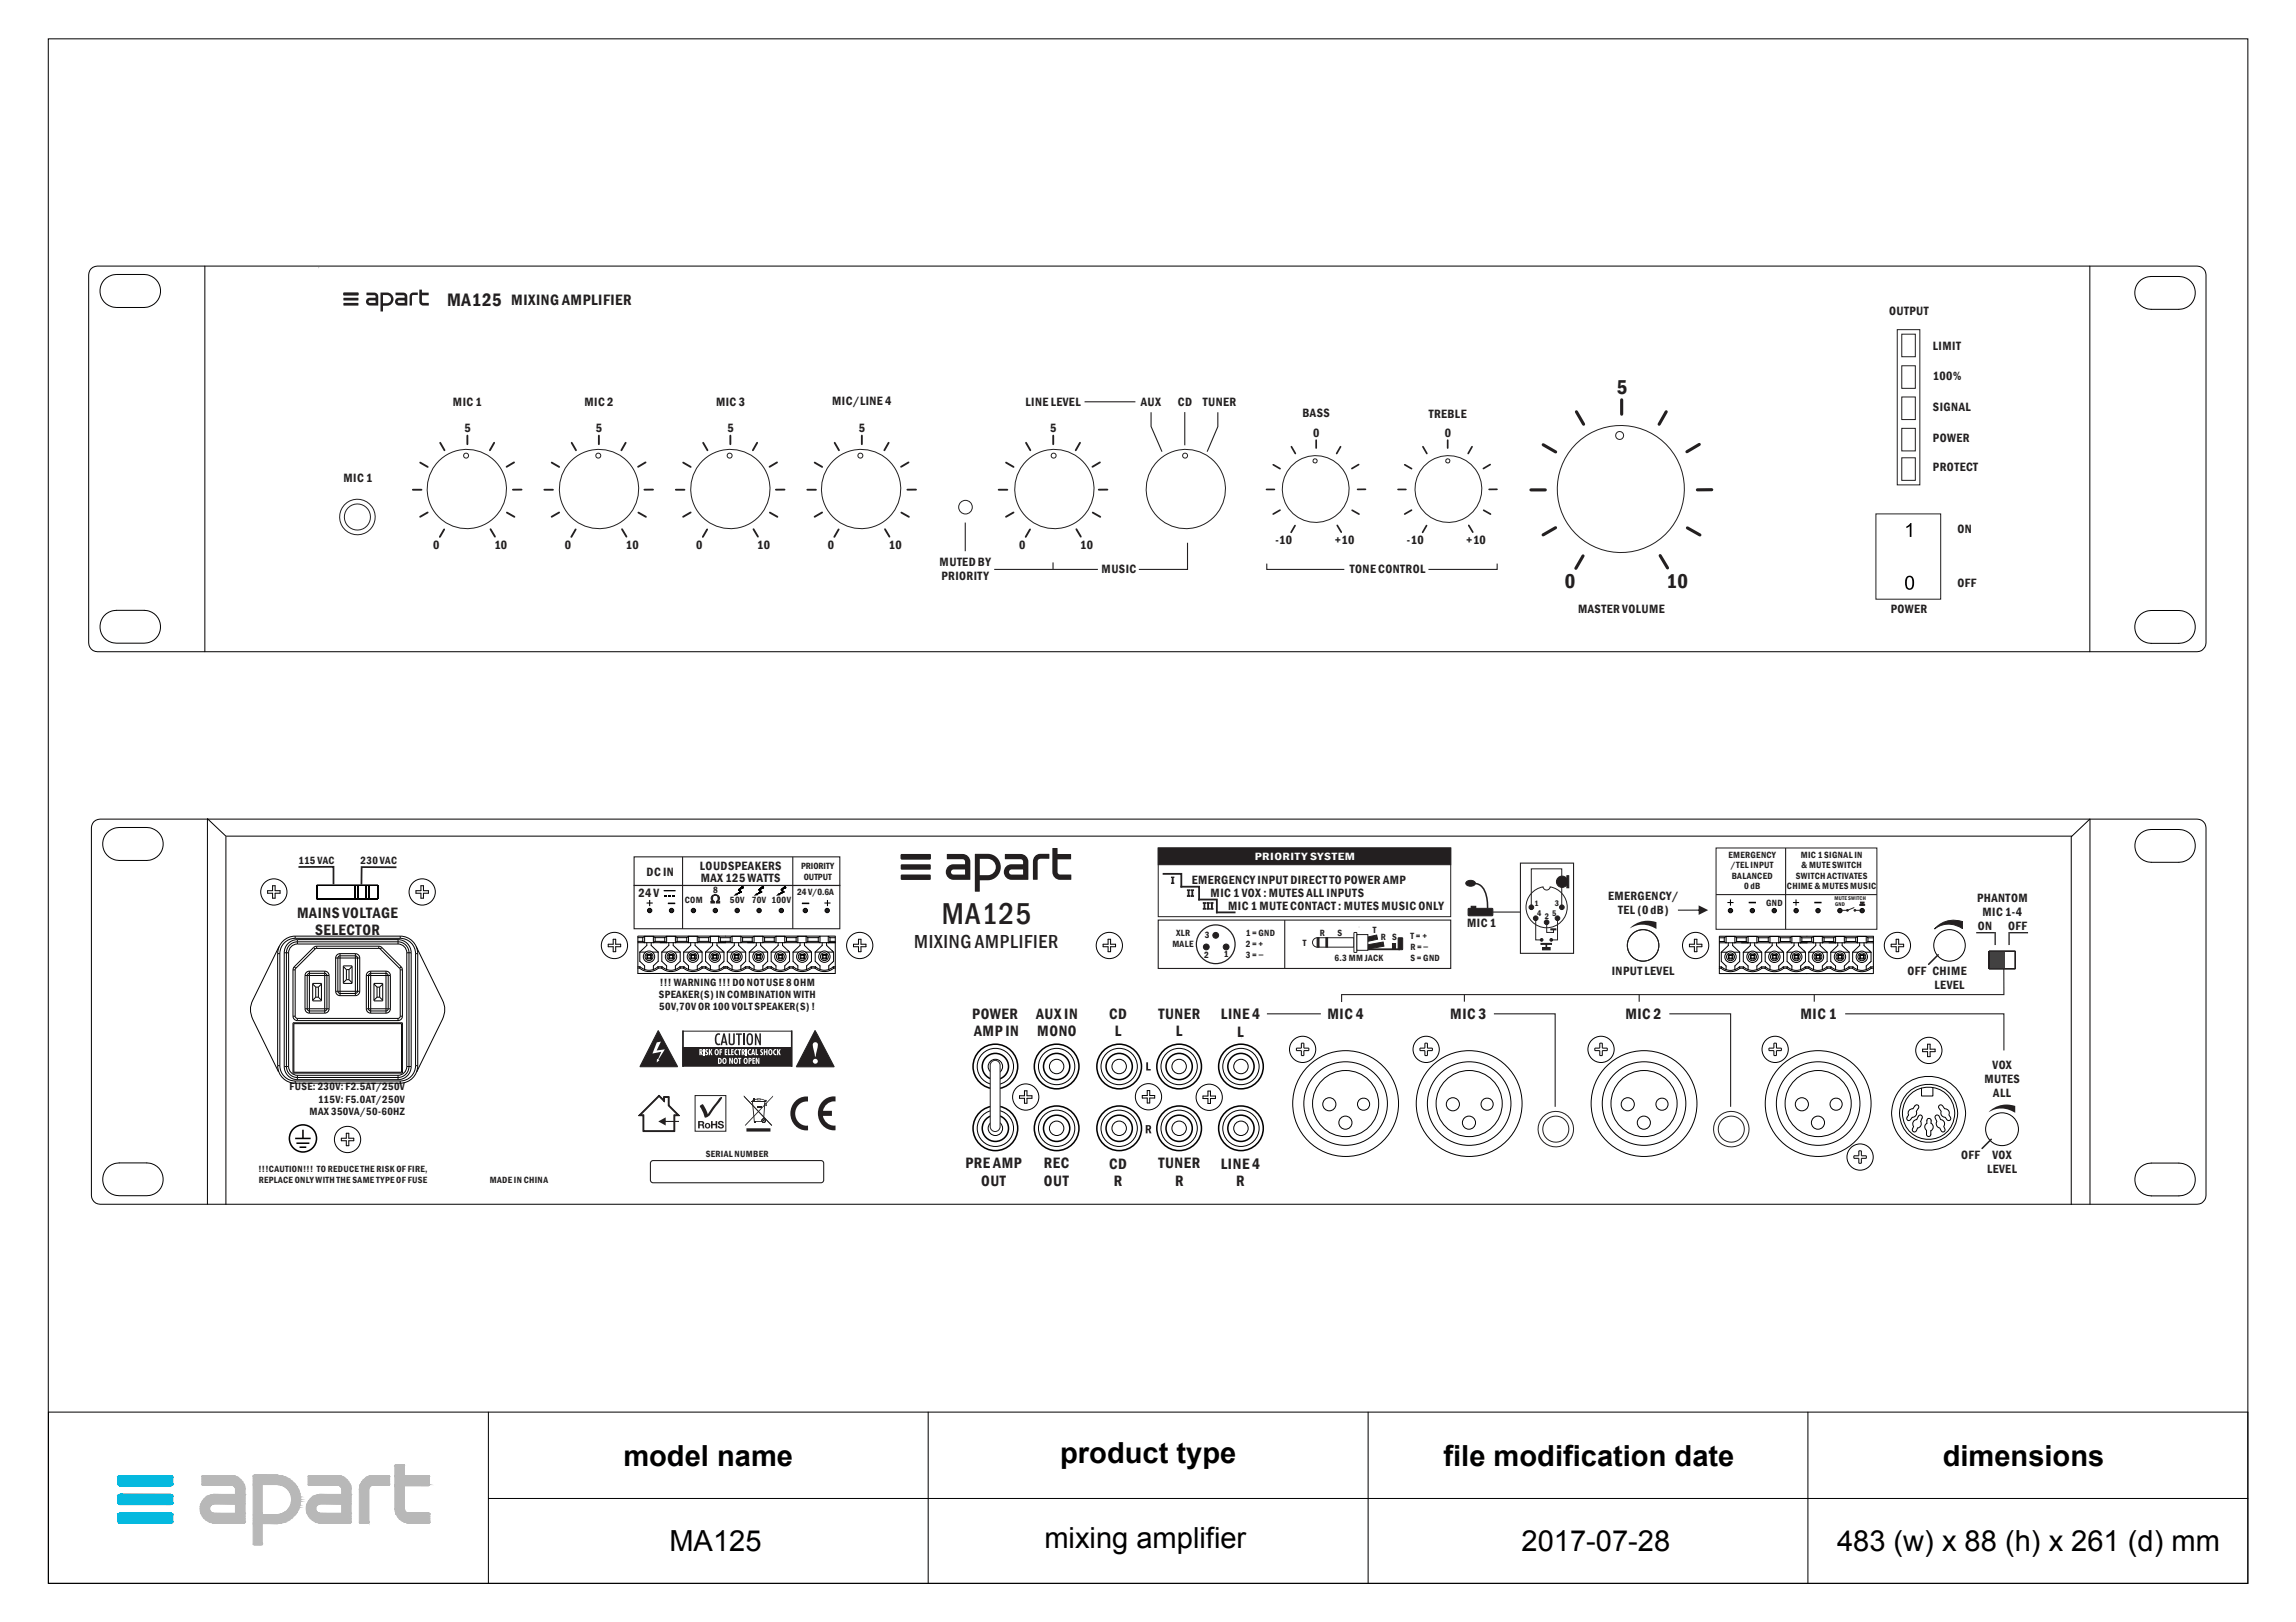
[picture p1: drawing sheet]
<svg xmlns="http://www.w3.org/2000/svg" width="297mm" height="210mm" viewBox="0 0 297 210" stroke-linecap="round" stroke-linejoin="round" font-family="sans-serif">
<defs><g id="words">
<text font-size="4" fill="#231f20" x="121.9" y="119.6">MA125</text>
<g font-size="3.8">
<text x="80.6" y="189.7">model name</text>
<text x="137.2" y="189.3">product type</text>
<text x="186.8" y="189.7">file modification date</text>
<text x="251.3" y="189.7">dimensions</text>
<text x="86.6" y="200.8">MA125</text>
<text x="135.1" y="200.4">mixing amplifier</text>
<text x="196.8" y="200.8">2017-07-28</text>
<text x="237.7" y="200.8">483 (w) x 88 (h) x 261 (d) mm</text>
</g>
<g font-size="2.7" fill="#231f20">
<text x="209.2" y="51">5</text>
<text x="202.5" y="76.1">0</text>
<text x="215.6" y="76.1">10</text>
</g>
<text font-size="2.5" fill="#231f20" x="118.3" y="122.6">MIXING AMPLIFIER</text>
<text font-size="2.4" fill="#231f20" x="57.8" y="39.6">MA125</text>
<g font-size="2" fill="#231f20">
<text x="66.1" y="39.4">MIXING AMPLIFIER</text>
<text x="38.4" y="118.7">MAINS VOLTAGE</text>
<text x="40.8" y="121">SELECTOR</text>
<text x="125.8" y="131.9">POWER</text>
<text x="134.1" y="131.8">AUX IN</text>
<text x="143.5" y="131.9">CD</text>
<text x="149.9" y="131.9">TUNER</text>
<text x="157.9" y="131.9">LINE 4</text>
<text x="171.7" y="131.9">MIC 4</text>
<text x="187.6" y="131.9">MIC 3</text>
<text x="210.3" y="131.9">MIC 2</text>
<text x="232.9" y="131.9">MIC 1</text>
<text x="126" y="134.1">AMP IN</text>
<text x="134.2" y="134.1">MONO</text>
<text x="144.2" y="134.1">L</text>
<text x="152.1" y="134.1">L</text>
<text x="160.1" y="134.1">L</text>
<text x="124.9" y="151.2">PRE AMP</text>
<text x="126.9" y="153.5">OUT</text>
<text x="135.1" y="153.5">OUT</text>
<text x="135.1" y="151.2">REC</text>
<text x="143.5" y="151.2">CD</text>
<text x="144.1" y="153.5">R</text>
<text x="149.9" y="151.2">TUNER</text>
<text x="152" y="153.5">R</text>
<text x="157.9" y="151.2">LINE 4</text>
<text x="159.9" y="153.5">R</text>
</g>
<g font-size="1.6" fill="#231f20">
<text x="244.4" y="40.8">OUTPUT</text>
<text x="250.1" y="45.2">LIMIT</text>
<text x="58.6" y="52.5">MIC 1</text>
<text x="75.6" y="52.5">MIC 2</text>
<text x="92.6" y="52.5">MIC 3</text>
<text x="107.7" y="52.4">MIC/LINE 4</text>
<text x="132.7" y="52.5">LINE LEVEL</text>
<text x="147.6" y="52.5">AUX</text>
<text x="152.4" y="52.5">CD</text>
<text x="155.6" y="52.5">TUNER</text>
<text x="250.1" y="49.2">100%</text>
<text x="250.1" y="53.2">SIGNAL</text>
<text x="60.1" y="55.9">5</text>
<text x="77.1" y="55.9">5</text>
<text x="94.1" y="55.9">5</text>
<text x="111.1" y="55.9">5</text>
<text x="135.9" y="55.9">5</text>
<text x="168.5" y="54">BASS</text>
<text x="169.9" y="56.6">0</text>
<text x="184.8" y="54.1">TREBLE</text>
<text x="186.9" y="56.6">0</text>
<text x="250.1" y="57.2">POWER</text>
<text x="44.4" y="62.4">MIC 1</text>
<text x="250.1" y="60.9">PROTECT</text>
<text x="56.1" y="71">0</text>
<text x="64" y="71">10</text>
<text x="73.1" y="71">0</text>
<text x="81" y="71">10</text>
<text x="90.1" y="71">0</text>
<text x="98" y="71">10</text>
<text x="107.1" y="71">0</text>
<text x="115" y="71">10</text>
<text x="131.8" y="71">0</text>
<text x="139.7" y="71">10</text>
<text x="165" y="70.4">-10</text>
<text x="172.7" y="70.4">+10</text>
<text x="182" y="70.4">-10</text>
<text x="189.7" y="70.4">+10</text>
<text x="253.2" y="68.9">ON</text>
<text x="121.6" y="73.3">MUTED BY</text>
<text x="121.8" y="75.1">PRIORITY</text>
<text x="142.5" y="74.2">MUSIC</text>
<text x="174.6" y="74.2">TONE CONTROL</text>
<text x="253.2" y="76">OFF</text>
<text x="204.2" y="79.4">MASTER VOLUME</text>
<text x="244.6" y="79.4">POWER</text>
<text x="83.7" y="113.4">DC IN</text>
<text x="90.5" y="112.6">LOUDSPEAKERS</text>
<text x="82.6" y="116.1">24 V</text>
<text x="90.7" y="114.1">MAX 125 WATTS</text>
<text x="154.2" y="114.4">EMERGENCY INPUT DIRECT TO POWER AMP</text>
<text x="156.6" y="116.1">MIC 1 VOX : MUTES ALL INPUTS</text>
<text x="158.9" y="117.8">MIC 1 MUTE CONTACT : MUTES MUSIC ONLY</text>
<text x="189.8" y="120">MIC 1</text>
<text x="208" y="116.5">EMERGENCY/</text>
<text x="209.3" y="118.3">TEL (0 dB)</text>
<text x="255.8" y="116.7">PHANTOM</text>
<text x="256.5" y="118.5">MIC 1-4</text>
<text x="255.9" y="120.3">ON</text>
<text x="259.8" y="120.3">OFF</text>
<text x="208.5" y="126.2">INPUT LEVEL</text>
<text x="246.8" y="126.2">OFF CHIME</text>
<text x="250.3" y="128">LEVEL</text>
<text x="256.7" y="140.2">MUTES</text>
<text x="257.8" y="138.4">VOX</text>
<text x="257.9" y="142">ALL</text>
<text x="253.7" y="150">OFF</text>
<text x="257.1" y="151.8">LEVEL</text>
<text x="257.8" y="150">VOX</text>
</g>
<g font-size="1.4" fill="#231f20">
<text x="38.6" y="111.9">115 VAC</text>
<text x="46.6" y="111.9">230 VAC</text>
<text x="85.2" y="129.1">SPEAKER(S) IN COMBINATION WITH</text>
<text x="85.3" y="130.7">50V,70V OR 100 VOLT SPEAKER(S) !</text>
<text x="85.4" y="127.5">!!! WARNING !!! DO NOT USE 8 OHM</text>
<text x="37.5" y="141.1">FUSE: 230V: F2.5AT/250V</text>
<text x="41.1" y="142.7">115V: F5.0AT/250V</text>
<text x="40" y="144.3">MAX 350VA/50-60HZ</text>
</g>
<text font-size="1.4" fill="#fff" x="162.3" y="111.3">PRIORITY SYSTEM</text>
<g font-size="1.2" fill="#231f20">
<text x="103.6" y="112.5">PRIORITY</text>
<text x="104" y="113.8">OUTPUT</text>
<text x="223.6" y="111">EMERGENCY</text>
<text x="223.9" y="112.4">/TEL INPUT</text>
<text x="224" y="113.7">BALANCED</text>
<text x="232.3" y="113.7">SWITCH ACTIVATES</text>
<text x="233" y="111">MIC 1 SIGNAL IN</text>
<text x="233" y="112.4">&amp; MUTE SWITCH</text>
<text x="88.6" y="116.8">COM</text>
<text x="92.3" y="115.6">8</text>
<text x="94.4" y="116.8">50V</text>
<text x="97.3" y="116.8">70V 100V</text>
<text x="103.1" y="115.8">24 V/0.6A</text>
<text x="225.6" y="115.1">0 dB</text>
<text x="228.5" y="117.2">GND</text>
<text x="231.2" y="115.1">CHIME &amp; MUTES MUSIC</text>
<text x="151.7" y="122.6">MALE</text>
<text x="152.1" y="121.2">XLR</text>
<text x="155.8" y="123.9">2</text>
<text x="155.9" y="121.4">3</text>
<text x="158.3" y="123.9">1</text>
<text x="161.2" y="121.2">1 = GND</text>
<text x="161.2" y="122.6">2 = +</text>
<text x="161.2" y="124">3 =</text>
<text x="162.9" y="123.5">_</text>
<text x="168.6" y="122.4">T</text>
<text x="170.8" y="121.1">R</text>
<text x="172.6" y="124.4">6.3 MM JACK</text>
<text x="173" y="121.1">S</text>
<text x="177.6" y="120.8">T</text>
<text x="178.7" y="121.7">R S</text>
<text x="182.5" y="123">R =</text>
<text x="182.5" y="124.4">S = GND</text>
<text x="182.5" y="121.6">T = +</text>
<text x="184.2" y="122.5">_</text>
<text x="91.3" y="149.8">SERIAL NUMBER</text>
<text x="33.4" y="151.7">!!!CAUTION!!! TO REDUCE THE RISK OF FIRE,</text>
<text x="33.5" y="153">REPLACE ONLY WITH THE SAME TYPE OF FUSE</text>
<text x="63.4" y="153">MADE IN CHINA</text>
</g>
<g font-size="1.1" fill="#231f20">
<text x="198.9" y="118.5">4</text>
<text x="199.8" y="118.9">2</text>
<text x="200.8" y="118.5">5</text>
<text x="201.2" y="117.2">3</text>
</g>
<text font-size="1" fill="#231f20" x="198.5" y="117.2">1</text>
<g font-size=".7" fill="#231f20">
<text x="237.3" y="116.5">MUTE SWITCH</text>
<text x="237.4" y="117.2">GND</text>
</g>
</g></defs>
<!-- layer: Layer 1 -->
<path d="M6.3 182.7h284.5v22.2h-284.5zM63.2 193.9h227.6M63.2 182.7v22.2M120.1 182.7v22.2M177 182.7v22.2M233.9 182.7v22.2" fill="none" stroke="#000" stroke-width=".13"/>
<g fill="none" stroke="#00b8de" stroke-width=".13">
<path d="M15.2 191.2h7.2zM15.2 191.2h7.2M15.3 191.1l7.1 .1zM15.3 191.1h7M15.3 191.1h7zM15.3 191h7M15.3 191l7 .1zM15.3 191h6.9M15.3 191h6.9zM15.4 191h6.8zM15.4 191h6.8M15.5 191h6.6z"/>
<path d="M15.5 191h6.7zM22.2 191h-6.8"/>
</g>
<path d="M15.2 191.2l7.2 .8h-7.2z" fill="#00b8de"/>
<path d="M15.2 191.2l7.2 .8h-7.2z" fill="none" stroke="#00b8de" stroke-width=".13"/>
<path d="M15.2 191.2h7.2v.8z" fill="#00b8de"/>
<g fill="none" stroke="#00b8de" stroke-width=".13">
<path d="M15.2 191.2h7.2v.8zM15.2 192h7.2zM15.2 192l7.1 .1zM15.2 193.6l7.2 .1zM15.2 192h7.2M15.2 192.1h7.2M15.2 193.6h7.2M15.3 192.1h7zM15.3 193.6h7.1zM15.3 192.1h7M15.3 193.6h7M15.3 192.2h7"/>
<path d="M15.3 193.5h7M15.3 192.1l7 .1zM15.3 193.5l7 .1zM15.3 192.2h6.9zM15.3 192.2h7zM15.3 193.5h7zM15.3 192.2h6.9M15.3 193.4h6.9M15.3 193.5h6.9zM15.4 192.2l6.8 .1zM15.4 192.2h6.8zM15.4 193.4l6.8 .1z"/>
<path d="M15.4 193.4h6.8zM15.4 192.3h6.7zM15.4 192.3h6.8zM15.4 192.3h6.8M15.5 193.4h6.6M15.5 193.4h6.6zM15.5 192.3h6.6zM15.5 193.4h6.7zM22.2 192.3h-6.8M22.2 193.4h-6.8M22.3 192.2h-7"/>
</g>
<path d="M15.2 193.7l7.2 .7h-7.2z" fill="#00b8de"/>
<path d="M15.2 193.7l7.2 .7h-7.2z" fill="none" stroke="#00b8de" stroke-width=".13"/>
<path d="M15.2 193.7h7.2v.7z" fill="#00b8de"/>
<g fill="none" stroke="#00b8de" stroke-width=".13">
<path d="M15.2 193.7h7.2v.7zM15.2 194.4l7.2 .1zM15.2 194.5h7.1zM15.2 194.5h7.2zM15.2 196l7.2 .1zM15.2 194.4h7.2M15.2 194.5h7.2M15.2 196h7.2M15.2 196.1h7.2M15.3 194.5l7 .1zM15.3 194.5h7zM15.3 196h7.1z"/>
<path d="M15.3 194.6h7M15.3 196h7M15.3 195.9h7M15.3 194.6h7zM15.3 195.9l7 .1zM15.3 194.6h6.9zM15.3 195.9h7zM15.3 194.7h6.9M15.3 194.6l6.9 .1zM15.3 195.9h6.9M15.3 195.9h6.9zM15.4 194.7h6.8z"/>
<path d="M15.4 195.8l6.8 .1zM15.4 195.8h6.8zM15.4 194.7h6.7zM15.5 195.8h6.6zM15.5 195.8h6.6M15.5 194.7h6.6zM15.5 195.8h6.7zM22.2 194.7h-6.8M22.2 195.8h-6.8M22.3 194.6h-7"/>
</g>
<path d="M15.2 196.1l7.2 .7h-7.2z" fill="#00b8de"/>
<path d="M15.2 196.1l7.2 .7h-7.2z" fill="none" stroke="#00b8de" stroke-width=".13"/>
<path d="M15.2 196.1h7.2v.7z" fill="#00b8de"/>
<g fill="none" stroke="#00b8de" stroke-width=".13">
<path d="M15.2 196.1h7.2v.7zM15.2 196.8l7.2 .1zM15.2 196.9h7.1zM15.2 196.9h7.2zM15.2 196.9h7.2M15.3 196.9l7 .1zM15.3 196.9h7zM15.3 197h7M15.3 197h7zM15.3 197l7 .1M15.3 197l6.9 .1zM15.3 197.1h6.9z"/>
<path d="M15.4 197.1h6.8zM15.4 197.1h6.7zM15.5 197.1h6.6zM22.2 197.1h-6.8M22.2 197.1h-6.9"/>
</g>
<path d="M51.2 189.6h1z" fill="#b8b8b8"/>
<path d="M51.2 189.6h1z" fill="none" stroke="#b8b8b8" stroke-width=".13"/>
<path d="M51.2 189.6h1z" fill="#b8b8b8"/>
<path d="M51.2 189.6h1h-1" fill="none" stroke="#b8b8b8" stroke-width=".13"/>
<path d="M51.2 189.6h1z" fill="#b8b8b8"/>
<path d="M51.2 189.6h1h-1" fill="none" stroke="#b8b8b8" stroke-width=".13"/>
<path d="M51.2 189.6h1z" fill="#b8b8b8"/>
<path d="M51.2 189.6h1z" fill="none" stroke="#b8b8b8" stroke-width=".13"/>
<path d="M51.2 189.6h1z" fill="#b8b8b8"/>
<path d="M51.2 189.6h1z" fill="none" stroke="#b8b8b8" stroke-width=".13"/>
<path d="M51.2 189.6h1z" fill="#b8b8b8"/>
<path d="M51.2 189.6h1h-1" fill="none" stroke="#b8b8b8" stroke-width=".13"/>
<path d="M51.2 189.6h1.1z" fill="#b8b8b8"/>
<path d="M51.2 189.6h1.1h-1.1" fill="none" stroke="#b8b8b8" stroke-width=".13"/>
<path d="M51.2 189.6h1.1z" fill="#b8b8b8"/>
<path d="M51.2 189.6h1.1z" fill="none" stroke="#b8b8b8" stroke-width=".13"/>
<path d="M51.1 189.6h1.2z" fill="#b8b8b8"/>
<path d="M51.2 189.6h1.1z" fill="none" stroke="#b8b8b8" stroke-width=".13"/>
<path d="M51.2 189.6h1.1z" fill="#b8b8b8"/>
<path d="M51.2 189.6h1.1z" fill="none" stroke="#b8b8b8" stroke-width=".13"/>
<path d="M51.1 189.6h1.2z" fill="#b8b8b8"/>
<path d="M51.1 189.6h1.2h-1.2" fill="none" stroke="#b8b8b8" stroke-width=".13"/>
<path d="M51.1 189.6h1.2z" fill="#b8b8b8"/>
<path d="M51.1 189.6h1.2z" fill="none" stroke="#b8b8b8" stroke-width=".13"/>
<path d="M51.1 189.6h1.2z" fill="#b8b8b8"/>
<path d="M51.1 189.6h1.2z" fill="none" stroke="#b8b8b8" stroke-width=".13"/>
<path d="M51.1 189.6h1.2z" fill="#b8b8b8"/>
<path d="M51.1 189.6h1.2h-1.2" fill="none" stroke="#b8b8b8" stroke-width=".13"/>
<path d="M51.1 189.6h1.2z" fill="#b8b8b8"/>
<path d="M51.1 189.6h1.2z" fill="none" stroke="#b8b8b8" stroke-width=".13"/>
<path d="M51.1 189.6h1.2z" fill="#b8b8b8"/>
<path d="M51.1 189.6h1.2z" fill="none" stroke="#b8b8b8" stroke-width=".13"/>
<path d="M51.1 189.6h1.2z" fill="#b8b8b8"/>
<path d="M51.1 189.6h1.2h-1.2" fill="none" stroke="#b8b8b8" stroke-width=".13"/>
<path d="M51.1 189.6h1.2z" fill="#b8b8b8"/>
<path d="M51.1 189.6h1.2h-1.2" fill="none" stroke="#b8b8b8" stroke-width=".13"/>
<path d="M51.1 189.6h1.2z" fill="#b8b8b8"/>
<path d="M51.1 189.6h1.2z" fill="none" stroke="#b8b8b8" stroke-width=".13"/>
<path d="M51.1 189.6h1.2z" fill="#b8b8b8"/>
<path d="M51.1 189.6h1.2z" fill="none" stroke="#b8b8b8" stroke-width=".13"/>
<path d="M51.1 189.6h1.2z" fill="#b8b8b8"/>
<path d="M51.1 189.6h1.2h-1.2" fill="none" stroke="#b8b8b8" stroke-width=".13"/>
<path d="M51.1 189.6h1.2z" fill="#b8b8b8"/>
<path d="M51.1 189.6h1.2z" fill="none" stroke="#b8b8b8" stroke-width=".13"/>
<path d="M51.1 189.6h1.2z" fill="#b8b8b8"/>
<path d="M51.1 189.6h1.2z" fill="none" stroke="#b8b8b8" stroke-width=".13"/>
<path d="M51.1 189.6h1.2z" fill="#b8b8b8"/>
<path d="M51.1 189.6h1.2z" fill="none" stroke="#b8b8b8" stroke-width=".13"/>
<path d="M51.1 189.6h1.2z" fill="#b8b8b8"/>
<path d="M51.1 189.6h1.2h-1.2" fill="none" stroke="#b8b8b8" stroke-width=".13"/>
<path d="M51.1 189.6h1.2z" fill="#b8b8b8"/>
<path d="M51.1 189.6h1.2h-1.2" fill="none" stroke="#b8b8b8" stroke-width=".13"/>
<path d="M51.1 189.6l1.2 .1z" fill="#b8b8b8"/>
<path d="M51.1 189.6l1.2 .1z" fill="none" stroke="#b8b8b8" stroke-width=".13"/>
<path d="M51.1 189.6l1.2 .1z" fill="#b8b8b8"/>
<path d="M51.1 189.6l1.2 .1z" fill="none" stroke="#b8b8b8" stroke-width=".13"/>
<path d="M51.1 189.7h1.2z" fill="#b8b8b8"/>
<path d="M51.1 189.7h1.2h-1.2" fill="none" stroke="#b8b8b8" stroke-width=".13"/>
<path d="M51.1 189.7h1.2z" fill="#b8b8b8"/>
<path d="M51.1 189.7h1.2h-1.2" fill="none" stroke="#b8b8b8" stroke-width=".13"/>
<path d="M51.1 189.7h1.2z" fill="#b8b8b8"/>
<path d="M51.1 189.7h1.2z" fill="none" stroke="#b8b8b8" stroke-width=".13"/>
<path d="M51.1 189.7h1.2z" fill="#b8b8b8"/>
<g fill="none" stroke="#b8b8b8" stroke-width=".13">
<path d="M26.2 191h3.8zM26.2 191h3.8M32.8 190.9l3.4 .1zM32.8 190.9h3.2zM32.8 190.9h3.2M32.9 190.9h3zM32.9 190.9h3.1zM36.2 190.9h-3.4M40 191h3.7zM40 191h3.7M48.2 191h2.1M48.2 191h2.1h-2.1"/>
<path d="M48.2 191h2.1zM51.1 189.7h1.2z"/>
</g>
<path d="M51.1 189.7l1.2 1.3h-1.2z" fill="#b8b8b8"/>
<path d="M51.1 189.7l1.2 1.3h-1.2z" fill="none" stroke="#b8b8b8" stroke-width=".13"/>
<path d="M51.1 189.7h1.2v1.3z" fill="#b8b8b8"/>
<g fill="none" stroke="#b8b8b8" stroke-width=".13">
<path d="M26.1 191h4.4M26.1 191.1h4.5M26.1 192.1h5.5M26.1 191.1h4.5zM26.1 191.1l4.8 .2h-4.8zM26.1 191.1h4.5l.3 .2zM26.1 191.3l5.1 .2h-5.1zM26.1 191.3h4.8l.3 .2zM26.1 191.5l5.3 .2h-5.3zM26.1 191.5h5.1l.2 .2zM26.1 191.7l5.4 .3h-5.4zM26.1 191.7h5.3l.1 .3z"/>
<path d="M26.1 192l5.5 .1zM26.1 192.1h5.5zM26.1 191h4.4zM26.1 191h4.3zM26.1 191h4.3M26.2 191h4.1M26.2 191h4.1zM26.2 191h4.1h-4.1M26.2 191h4zM26.2 191h3.9zM26.2 191h3.8zM30.1 191h-3.9"/>
<path d="M32.7 191h3.8M32.7 191h3.9M32.7 191.1h4.2M32.7 191h3.9zM32.7 191l4.2 .1h-4.2zM32.7 191h3.9l.3 .1zM32.7 191.1l4.7 .2h-4.7zM32.7 191.1h4.2l.5 .2zM32.7 191.3l5.1 .3h-5.1zM32.7 191.3h4.7l.4 .3zM32.7 191.6l5.4 .4h-5.4zM32.7 191.6h5.1l.3 .4z"/>
<path d="M32.7 192l5.5 .1h-5.5zM32.7 192h5.4l.1 .1zM32.8 191h3.6zM32.8 191h3.6h-3.6M32.8 191h3.7zM32.8 191h3.6M32.8 191h3.5zM39.9 191l4.4 .1zM39.9 191.1h4.4zM39.9 191.1l4.7 .2h-4.7zM39.9 191.1h4.4l.3 .2zM39.9 191.3l5 .2h-5z"/>
<path d="M39.9 191.3h4.7l.3 .2zM39.9 191.5l5.2 .2h-5.2zM39.9 191.5h5l.2 .2zM39.9 191.7l5.4 .3h-5.4zM39.9 191.7h5.2l.2 .3zM39.9 192l5.4 .1zM39.9 192.1h5.4zM39.9 191h4.3zM39.9 191h4.4M39.9 191.1h4.4M39.9 192.1h5.4M39.9 191h4.2z"/>
<path d="M39.9 191h4.1zM39.9 191h4.2M39.9 191h4.1M39.9 191h4zM39.9 191h3.9zM40 191h3.8zM43.8 191h-3.9M46.6 192.1h3.8M46.6 192.1h3.8zM46.7 192l3.7 .1zM46.8 191.7l3.6 .3h-3.7zM46.8 191.7h3.6v.3z"/>
<path d="M47 191.5l.3-.2 3.1 .2zM47 191.5l3.4 .2h-3.6zM47 191.5h3.4v.2zM47.3 191.3h3.1v.2zM47.3 191.3l.3-.2 2.8 .2zM47.6 191.1h2.8zM47.6 191.1h2.8v.2zM47.6 191.1h2.8M47.7 191h2.7M47.7 191.1h2.7zM47.7 191h2.7zM47.7 191l2.7 .1z"/>
<path d="M47.8 191h2.6h-2.6M47.8 191h2.6zM47.9 191h2.5zM47.9 191h2.5h-2.5M48 191h2.4zM48.1 191h2.2zM48.1 191h2.2M48.1 191h2.3zM48.2 191h2.1zM50.4 191h-2.5M50.4 191h-2.6M50.4 192.1h-3.8"/>
<path d="M51.1 189.7h1.2v1.3zM51.1 191h4.4h-4.4M51.1 191h4.4zM51.1 191h4.5zM51.1 191l4.5 .1zM51.1 191h4.4M51.1 191h4.5M51.1 191.1h4.5"/>
</g>
<path d="M26.1 191.2h4.8M39.9 191.2h4.7M47.3 191.2h3.1" fill="none" stroke="#b8b8b8" stroke-width=".17"/>
<path d="M26.1 191.4h5.1M32.7 191.2h4.7M39.9 191.4h5M50.4 191.4h-3.4" fill="none" stroke="#b8b8b8" stroke-width=".21"/>
<path d="M26.1 191.9h5.4M32.7 191.5h5.1M39.9 191.9h5.4M46.7 191.9h3.7" fill="none" stroke="#b8b8b8" stroke-width=".3"/>
<path d="M26.1 191.6h5.3M39.9 191.6h5.2M46.8 191.6h3.6" fill="none" stroke="#b8b8b8" stroke-width=".25"/>
<path d="M32.7 191.8h5.4" fill="none" stroke="#b8b8b8" stroke-width=".34"/>
<path d="M32.7 192h5.5" fill="none" stroke="#b8b8b8" stroke-width=".15"/>
<path d="M51.1 191.1l4.5 1h-4.5z" fill="#b8b8b8"/>
<path d="M51.1 191.1l4.5 1h-4.5z" fill="none" stroke="#b8b8b8" stroke-width=".13"/>
<path d="M51.1 191.1h4.5v1z" fill="#b8b8b8"/>
<g fill="none" stroke="#b8b8b8" stroke-width=".13">
<path d="M26.1 192.1h5.5M26.1 192.1h5.5zM26.1 192.1l5.5 .1zM26.1 192.2h5.5M26.2 192.2h5.4zM26.2 192.2h5.4h-5.4M26.2 192.2h5.4M35.9 192.1l2.4 .1zM38.3 192.1h-2.4M39.9 192.1h5.4zM39.9 192.1h5.4M39.9 192.1l5.4 .1z"/>
<path d="M39.9 192.2h5.4h-5.4M39.9 192.2h5.4M39.9 192.2h5.4zM40 192.2h5.3zM40 192.2h5.3h-5.3M46.6 192.2h3.7h-3.7M46.6 192.2h3.8zM46.6 192.2h3.7zM46.6 192.2h3.7M46.6 192.1h3.8zM46.6 192.1l3.8 .1zM46.6 192.1h3.8"/>
<path d="M50.4 192.2h-3.8M51.1 191.1h4.5v1zM51.1 192.1h4.5zM51.1 192.1l4.5 .1zM51.1 192.2h4.4zM51.1 192.2h4.4h-4.4M51.1 192.1h4.5M51.1 192.2h4.5M55.5 192.2h-4.4M55.6 192.2h-4.5"/>
</g>
<path d="M46.6 192.2h1.5z" fill="#b8b8b8"/>
<path d="M46.6 192.2h1.5z" fill="none" stroke="#b8b8b8" stroke-width=".13"/>
<path d="M46.6 192.2h1.6z" fill="#b8b8b8"/>
<path d="M46.6 192.2h1.6z" fill="none" stroke="#b8b8b8" stroke-width=".13"/>
<path d="M43.7 192.2h1.6z" fill="#b8b8b8"/>
<path d="M43.7 192.2h1.6z" fill="none" stroke="#b8b8b8" stroke-width=".13"/>
<path d="M43.7 192.2h1.6z" fill="#b8b8b8"/>
<path d="M43.7 192.2h1.6z" fill="none" stroke="#b8b8b8" stroke-width=".13"/>
<path d="M30 192.2h1.6z" fill="#b8b8b8"/>
<path d="M30 192.2h1.6z" fill="none" stroke="#b8b8b8" stroke-width=".13"/>
<path d="M30 192.2h1.6z" fill="#b8b8b8"/>
<path d="M30 192.2h1.6zM51.1 192.2h4.4zM51.1 192.2h4.4h-4.4M51.1 192.2h4.3h-4.3M55.5 192.2h-4.4" fill="none" stroke="#b8b8b8" stroke-width=".13"/>
<path d="M46.6 192.2l1.4 .1z" fill="#b8b8b8"/>
<path d="M46.6 192.2l1.4 .1z" fill="none" stroke="#b8b8b8" stroke-width=".13"/>
<path d="M46.6 192.2h1.5z" fill="#b8b8b8"/>
<path d="M46.6 192.2h1.5z" fill="none" stroke="#b8b8b8" stroke-width=".13"/>
<path d="M43.8 192.2l1.6 .1z" fill="#b8b8b8"/>
<path d="M43.8 192.2l1.6 .1z" fill="none" stroke="#b8b8b8" stroke-width=".13"/>
<path d="M43.8 192.2l1.6 .1z" fill="#b8b8b8"/>
<path d="M43.8 192.2l1.6 .1z" fill="none" stroke="#b8b8b8" stroke-width=".13"/>
<path d="M30.1 192.2l1.5 .1z" fill="#b8b8b8"/>
<path d="M30.1 192.2l1.5 .1z" fill="none" stroke="#b8b8b8" stroke-width=".13"/>
<path d="M30.1 192.2l1.5 .1z" fill="#b8b8b8"/>
<path d="M30.1 192.2l1.5 .1zM36.3 192.2l2.1 .1h-1.8zM36.3 192.2h2l.1 .1zM38.4 192.2h-2.1" fill="none" stroke="#b8b8b8" stroke-width=".13"/>
<path d="M46.6 192.3h1.3h-1.4z" fill="#b8b8b8"/>
<path d="M46.6 192.3h1.3h-1.4z" fill="none" stroke="#b8b8b8" stroke-width=".13"/>
<path d="M46.6 192.3h1.4z" fill="#b8b8b8"/>
<path d="M46.6 192.3h1.4z" fill="none" stroke="#b8b8b8" stroke-width=".13"/>
<path d="M43.9 192.3h1.5z" fill="#b8b8b8"/>
<path d="M43.9 192.3h1.5z" fill="none" stroke="#b8b8b8" stroke-width=".13"/>
<path d="M43.9 192.3h1.5z" fill="#b8b8b8"/>
<path d="M43.9 192.3h1.5z" fill="none" stroke="#b8b8b8" stroke-width=".13"/>
<path d="M30.2 192.3h1.4z" fill="#b8b8b8"/>
<path d="M30.2 192.3h1.4z" fill="none" stroke="#b8b8b8" stroke-width=".13"/>
<path d="M30.2 192.3h1.4z" fill="#b8b8b8"/>
<path d="M30.2 192.3h1.4z" fill="none" stroke="#b8b8b8" stroke-width=".13"/>
<path d="M46.5 192.3l1.4 .1z" fill="#b8b8b8"/>
<path d="M46.5 192.3l1.4 .1z" fill="none" stroke="#b8b8b8" stroke-width=".13"/>
<path d="M46.5 192.3h1.4z" fill="#b8b8b8"/>
<path d="M46.5 192.3h1.4z" fill="none" stroke="#b8b8b8" stroke-width=".13"/>
<path d="M44 192.3l1.4 .1z" fill="#b8b8b8"/>
<path d="M44 192.3l1.4 .1z" fill="none" stroke="#b8b8b8" stroke-width=".13"/>
<path d="M44 192.3l1.4 .1z" fill="#b8b8b8"/>
<path d="M44 192.3l1.4 .1z" fill="none" stroke="#b8b8b8" stroke-width=".13"/>
<path d="M30.3 192.3l1.3 .1z" fill="#b8b8b8"/>
<path d="M30.3 192.3l1.3 .1z" fill="none" stroke="#b8b8b8" stroke-width=".13"/>
<path d="M30.3 192.3l1.3 .1z" fill="#b8b8b8"/>
<path d="M30.3 192.3l1.3 .1z" fill="none" stroke="#b8b8b8" stroke-width=".13"/>
<path d="M36.6 192.3l1.8 .1z" fill="#b8b8b8"/>
<path d="M36.6 192.3l1.8 .1z" fill="none" stroke="#b8b8b8" stroke-width=".13"/>
<path d="M36.6 192.3l1.8 .1z" fill="#b8b8b8"/>
<path d="M36.6 192.3l1.8 .1z" fill="none" stroke="#b8b8b8" stroke-width=".13"/>
<path d="M46.5 192.4h1.4h-1.4z" fill="#b8b8b8"/>
<path d="M46.5 192.4h1.4h-1.4z" fill="none" stroke="#b8b8b8" stroke-width=".13"/>
<path d="M46.5 192.4h1.4z" fill="#b8b8b8"/>
<path d="M46.5 192.4h1.4z" fill="none" stroke="#b8b8b8" stroke-width=".13"/>
<path d="M44 192.4h1.4z" fill="#b8b8b8"/>
<path d="M44 192.4h1.4z" fill="none" stroke="#b8b8b8" stroke-width=".13"/>
<path d="M44 192.4h1.4z" fill="#b8b8b8"/>
<path d="M44 192.4h1.4z" fill="none" stroke="#b8b8b8" stroke-width=".13"/>
<path d="M30.3 192.4h1.4z" fill="#b8b8b8"/>
<path d="M30.3 192.4h1.4z" fill="none" stroke="#b8b8b8" stroke-width=".13"/>
<path d="M30.3 192.4h1.4z" fill="#b8b8b8"/>
<path d="M30.3 192.4h1.4z" fill="none" stroke="#b8b8b8" stroke-width=".13"/>
<path d="M36.7 192.4l1.8 .1h-1.6z" fill="#b8b8b8"/>
<path d="M36.7 192.4l1.8 .1h-1.6z" fill="none" stroke="#b8b8b8" stroke-width=".13"/>
<path d="M36.7 192.4h1.7l.1 .1z" fill="#b8b8b8"/>
<path d="M36.7 192.4h1.7l.1 .1z" fill="none" stroke="#b8b8b8" stroke-width=".13"/>
<path d="M46.5 192.4l1.3 .1h-1.3z" fill="#b8b8b8"/>
<path d="M46.5 192.4l1.3 .1h-1.3z" fill="none" stroke="#b8b8b8" stroke-width=".13"/>
<path d="M46.5 192.4h1.4l-.1 .1z" fill="#b8b8b8"/>
<path d="M46.5 192.4h1.4l-.1 .1z" fill="none" stroke="#b8b8b8" stroke-width=".13"/>
<path d="M44.1 192.4l1.3 .1h-1.3z" fill="#b8b8b8"/>
<path d="M44.1 192.4l1.3 .1h-1.3z" fill="none" stroke="#b8b8b8" stroke-width=".13"/>
<path d="M44.1 192.4h1.3v.1z" fill="#b8b8b8"/>
<path d="M44.1 192.4h1.3v.1z" fill="none" stroke="#b8b8b8" stroke-width=".13"/>
<path d="M30.3 192.4l1.4 .1h-1.3z" fill="#b8b8b8"/>
<path d="M30.3 192.4l1.4 .1h-1.3z" fill="none" stroke="#b8b8b8" stroke-width=".13"/>
<path d="M30.3 192.4h1.4v.1z" fill="#b8b8b8"/>
<path d="M30.3 192.4h1.4v.1z" fill="none" stroke="#b8b8b8" stroke-width=".13"/>
<path d="M46.5 192.5l1.3 .1h-1.3z" fill="#b8b8b8"/>
<path d="M46.5 192.5l1.3 .1h-1.3z" fill="none" stroke="#b8b8b8" stroke-width=".13"/>
<path d="M46.5 192.5h1.3v.1z" fill="#b8b8b8"/>
<path d="M46.5 192.5h1.3v.1z" fill="none" stroke="#b8b8b8" stroke-width=".13"/>
<path d="M44.1 192.5l1.3 .1h-1.2z" fill="#b8b8b8"/>
<path d="M44.1 192.5l1.3 .1h-1.2z" fill="none" stroke="#b8b8b8" stroke-width=".13"/>
<path d="M44.1 192.5h1.3v.1z" fill="#b8b8b8"/>
<path d="M44.1 192.5h1.3v.1z" fill="none" stroke="#b8b8b8" stroke-width=".13"/>
<path d="M30.4 192.5l1.3 .1h-1.3z" fill="#b8b8b8"/>
<path d="M30.4 192.5l1.3 .1h-1.3z" fill="none" stroke="#b8b8b8" stroke-width=".13"/>
<path d="M30.4 192.5h1.3v.1z" fill="#b8b8b8"/>
<path d="M30.4 192.5h1.3v.1z" fill="none" stroke="#b8b8b8" stroke-width=".13"/>
<path d="M46.5 192.6l1.2 .1h-1.2z" fill="#b8b8b8"/>
<path d="M46.5 192.6l1.2 .1h-1.2z" fill="none" stroke="#b8b8b8" stroke-width=".13"/>
<path d="M46.5 192.6h1.3l-.1 .1z" fill="#b8b8b8"/>
<path d="M46.5 192.6h1.3l-.1 .1z" fill="none" stroke="#b8b8b8" stroke-width=".13"/>
<path d="M44.2 192.6l1.2 .1h-1.2z" fill="#b8b8b8"/>
<path d="M44.2 192.6l1.2 .1h-1.2z" fill="none" stroke="#b8b8b8" stroke-width=".13"/>
<path d="M44.2 192.6h1.2v.1z" fill="#b8b8b8"/>
<path d="M44.2 192.6h1.2v.1z" fill="none" stroke="#b8b8b8" stroke-width=".13"/>
<path d="M30.4 192.6l1.3 .1h-1.2z" fill="#b8b8b8"/>
<path d="M30.4 192.6l1.3 .1h-1.2z" fill="none" stroke="#b8b8b8" stroke-width=".13"/>
<path d="M30.4 192.6h1.3v.1z" fill="#b8b8b8"/>
<path d="M30.4 192.6h1.3v.1z" fill="none" stroke="#b8b8b8" stroke-width=".13"/>
<path d="M46.5 192.7h1.2z" fill="#b8b8b8"/>
<path d="M46.5 192.7h1.2h-1.2" fill="none" stroke="#b8b8b8" stroke-width=".13"/>
<path d="M46.5 192.7h1.2z" fill="#b8b8b8"/>
<path d="M46.5 192.7h1.2h-1.2" fill="none" stroke="#b8b8b8" stroke-width=".13"/>
<path d="M44.2 192.7h1.2z" fill="#b8b8b8"/>
<path d="M44.2 192.7h1.2h-1.2" fill="none" stroke="#b8b8b8" stroke-width=".13"/>
<path d="M44.2 192.7h1.2z" fill="#b8b8b8"/>
<path d="M44.2 192.7h1.2h-1.2" fill="none" stroke="#b8b8b8" stroke-width=".13"/>
<path d="M30.5 192.7h1.2z" fill="#b8b8b8"/>
<path d="M30.5 192.7h1.2h-1.2" fill="none" stroke="#b8b8b8" stroke-width=".13"/>
<path d="M30.5 192.7h1.2z" fill="#b8b8b8"/>
<path d="M30.5 192.7h1.2h-1.2" fill="none" stroke="#b8b8b8" stroke-width=".13"/>
<path d="M36.9 192.5l1.7 .2h-1.4z" fill="#b8b8b8"/>
<path d="M36.9 192.5l1.7 .2h-1.4z" fill="none" stroke="#b8b8b8" stroke-width=".13"/>
<path d="M36.9 192.5h1.6l.1 .2z" fill="#b8b8b8"/>
<path d="M36.9 192.5h1.6l.1 .2z" fill="none" stroke="#b8b8b8" stroke-width=".13"/>
<path d="M37.2 192.7l1.5 .1h-1.4z" fill="#b8b8b8"/>
<path d="M37.2 192.7l1.5 .1h-1.4z" fill="none" stroke="#b8b8b8" stroke-width=".13"/>
<path d="M37.2 192.7h1.4l.1 .1z" fill="#b8b8b8"/>
<path d="M37.2 192.7h1.4l.1 .1z" fill="none" stroke="#b8b8b8" stroke-width=".13"/>
<path d="M37.3 192.8l1.4 .2h-1.3z" fill="#b8b8b8"/>
<path d="M37.3 192.8l1.4 .2h-1.3z" fill="none" stroke="#b8b8b8" stroke-width=".13"/>
<path d="M37.3 192.8h1.4v.2z" fill="#b8b8b8"/>
<path d="M37.3 192.8h1.4v.2z" fill="none" stroke="#b8b8b8" stroke-width=".13"/>
<path d="M37.4 193l1.4 .3h-1.2z" fill="#b8b8b8"/>
<path d="M37.4 193l1.4 .3h-1.2z" fill="none" stroke="#b8b8b8" stroke-width=".13"/>
<path d="M37.4 193h1.3l.1 .3z" fill="#b8b8b8"/>
<path d="M37.4 193h1.3l.1 .3z" fill="none" stroke="#b8b8b8" stroke-width=".13"/>
<path d="M37.6 193.3h1.2z" fill="#b8b8b8"/>
<path d="M37.6 193.3h1.2z" fill="none" stroke="#b8b8b8" stroke-width=".13"/>
<path d="M37.6 193.3h1.2z" fill="#b8b8b8"/>
<path d="M37.6 193.3h1.2z" fill="none" stroke="#b8b8b8" stroke-width=".13"/>
<path d="M44.2 192.7l1.2 .7h-1.2z" fill="#b8b8b8"/>
<path d="M44.2 192.7l1.2 .7h-1.2z" fill="none" stroke="#b8b8b8" stroke-width=".13"/>
<path d="M44.2 192.7h1.2v.7z" fill="#b8b8b8"/>
<path d="M44.2 192.7h1.2v.7z" fill="none" stroke="#b8b8b8" stroke-width=".13"/>
<path d="M30.5 192.7l1.2 .7h-1.2z" fill="#b8b8b8"/>
<path d="M30.5 192.7l1.2 .7h-1.2z" fill="none" stroke="#b8b8b8" stroke-width=".13"/>
<path d="M30.5 192.7h1.2v.7z" fill="#b8b8b8"/>
<g fill="none" stroke="#b8b8b8" stroke-width=".13">
<path d="M26.9 193.6l.3-.1 4.5 .1zM26.9 193.5h4.8M27.2 193.5h4.5zM27.2 193.5h4.5v.1zM27.2 193.4h4.5M27.6 193.4l4.1 .1zM30.5 192.7h1.2v.7zM40.7 193.6l.3-.1 4.4 .1zM40.7 193.5h4.7M41 193.4h4.4M41 193.5h4.4zM41 193.5h4.4v.1z"/>
<path d="M41.3 193.4l4.1 .1z"/>
</g>
<path d="M37.6 193.3l1.3 .4h-1.2z" fill="#b8b8b8"/>
<path d="M37.6 193.3l1.3 .4h-1.2z" fill="none" stroke="#b8b8b8" stroke-width=".13"/>
<path d="M37.6 193.3h1.2l.1 .4z" fill="#b8b8b8"/>
<path d="M26.6 193.7l.3-.1 4.8 .1zM26.9 193.6h4.8v.1zM37.6 193.3h1.2l.1 .4zM40.4 193.7l.3-.1 4.7 .1zM40.7 193.6h4.7v.1z" fill="none" stroke="#b8b8b8" stroke-width=".13"/>
<path d="M26.6 193.7h5.1M40.4 193.7h5" fill="none" stroke="#b8b8b8" stroke-width=".19"/>
<path d="M37.7 193.7l1.2 .1h-1.2z" fill="#b8b8b8"/>
<path d="M37.7 193.7l1.2 .1h-1.2z" fill="none" stroke="#b8b8b8" stroke-width=".13"/>
<path d="M37.7 193.7h1.2v.1z" fill="#b8b8b8"/>
<path d="M26.4 194l.2-.3 5.1 .3zM26.6 193.7h5.1v.3zM37.7 193.7h1.2v.1zM40.1 194l.3-.3 5 .3zM40.4 193.7h5v.3z" fill="none" stroke="#b8b8b8" stroke-width=".13"/>
<path d="M26.4 193.9h5.3M40.1 193.9h5.3" fill="none" stroke="#b8b8b8" stroke-width=".23"/>
<path d="M37.7 193.8l1.2 .2h-1.2z" fill="#b8b8b8"/>
<path d="M37.7 193.8l1.2 .2h-1.2z" fill="none" stroke="#b8b8b8" stroke-width=".13"/>
<path d="M37.7 193.8h1.2v.2z" fill="#b8b8b8"/>
<path d="M26.4 194l5.3 .3h-5.5zM26.4 194h5.3v.3zM37.7 193.8h1.2v.2zM40.1 194l5.3 .3h-5.5zM40.1 194h5.3v.3z" fill="none" stroke="#b8b8b8" stroke-width=".13"/>
<path d="M31.7 194.1h-5.5M45.4 194.1h-5.5" fill="none" stroke="#b8b8b8" stroke-width=".28"/>
<path d="M37.7 194l1.2 .3h-1.2z" fill="#b8b8b8"/>
<path d="M37.7 194l1.2 .3h-1.2z" fill="none" stroke="#b8b8b8" stroke-width=".13"/>
<path d="M37.7 194h1.2v.3z" fill="#b8b8b8"/>
<path d="M37.7 194h1.2v.3z" fill="none" stroke="#b8b8b8" stroke-width=".13"/>
<path d="M37.7 194.3l1.2 .1h-1.2z" fill="#b8b8b8"/>
<path d="M37.7 194.3l1.2 .1h-1.2z" fill="none" stroke="#b8b8b8" stroke-width=".13"/>
<path d="M37.7 194.3h1.2v.1z" fill="#b8b8b8"/>
<path d="M26 194.6h5.7h-5.7zM26 194.6h5.7zM26.2 194.3l5.5 .3h-5.7zM26.2 194.3h5.5v.3zM31.7 194.6h-5.7M37.7 194.3h1.2v.1zM39.7 194.6h5.7M39.8 194.6h5.6h-5.7zM39.8 194.6h5.6zM39.9 194.3l5.5 .3h-5.6zM39.9 194.3h5.5v.3z" fill="none" stroke="#b8b8b8" stroke-width=".13"/>
<path d="M26 194.4h5.7M39.8 194.4h5.6" fill="none" stroke="#b8b8b8" stroke-width=".3"/>
<path d="M39.7 194.6l1.6 .1z" fill="#b8b8b8"/>
<path d="M39.7 194.6l1.6 .1z" fill="none" stroke="#b8b8b8" stroke-width=".13"/>
<path d="M39.7 194.6h1.7z" fill="#b8b8b8"/>
<path d="M39.7 194.6h1.7z" fill="none" stroke="#b8b8b8" stroke-width=".13"/>
<path d="M26 194.6l1.5 .1z" fill="#b8b8b8"/>
<path d="M26 194.6l1.5 .1z" fill="none" stroke="#b8b8b8" stroke-width=".13"/>
<path d="M26 194.6h1.6z" fill="#b8b8b8"/>
<path d="M26 194.6h1.6z" fill="none" stroke="#b8b8b8" stroke-width=".13"/>
<path d="M39.7 194.7h1.5h-1.5z" fill="#b8b8b8"/>
<path d="M39.7 194.7h1.5h-1.5z" fill="none" stroke="#b8b8b8" stroke-width=".13"/>
<path d="M39.7 194.7h1.6z" fill="#b8b8b8"/>
<path d="M39.7 194.7h1.6z" fill="none" stroke="#b8b8b8" stroke-width=".13"/>
<path d="M26 194.7h1.4z" fill="#b8b8b8"/>
<path d="M26 194.7h1.4z" fill="none" stroke="#b8b8b8" stroke-width=".13"/>
<path d="M26 194.7h1.5z" fill="#b8b8b8"/>
<path d="M26 194.7h1.5z" fill="none" stroke="#b8b8b8" stroke-width=".13"/>
<path d="M37.7 194.4l1.1 .4h-1.2z" fill="#b8b8b8"/>
<path d="M37.7 194.4l1.1 .4h-1.2z" fill="none" stroke="#b8b8b8" stroke-width=".13"/>
<path d="M37.7 194.4h1.2l-.1 .4z" fill="#b8b8b8"/>
<path d="M37.7 194.4h1.2l-.1 .4z" fill="none" stroke="#b8b8b8" stroke-width=".13"/>
<path d="M39.7 194.7l1.4 .1z" fill="#b8b8b8"/>
<path d="M39.7 194.7l1.4 .1z" fill="none" stroke="#b8b8b8" stroke-width=".13"/>
<path d="M39.7 194.7h1.5z" fill="#b8b8b8"/>
<path d="M39.7 194.7h1.5z" fill="none" stroke="#b8b8b8" stroke-width=".13"/>
<path d="M26 194.7l1.3 .1h-1.3z" fill="#b8b8b8"/>
<path d="M26 194.7l1.3 .1h-1.3z" fill="none" stroke="#b8b8b8" stroke-width=".13"/>
<path d="M26 194.7h1.4z" fill="#b8b8b8"/>
<path d="M26 194.7h1.4z" fill="none" stroke="#b8b8b8" stroke-width=".13"/>
<path d="M37.6 194.8h1.2z" fill="#b8b8b8"/>
<path d="M37.6 194.8h1.2z" fill="none" stroke="#b8b8b8" stroke-width=".13"/>
<path d="M37.6 194.8h1.2z" fill="#b8b8b8"/>
<path d="M37.6 194.8h1.2z" fill="none" stroke="#b8b8b8" stroke-width=".13"/>
<path d="M39.7 194.8l1.3 .1h-1.4z" fill="#b8b8b8"/>
<path d="M39.7 194.8l1.3 .1h-1.4z" fill="none" stroke="#b8b8b8" stroke-width=".13"/>
<path d="M39.7 194.8h1.4l-.1 .1z" fill="#b8b8b8"/>
<path d="M39.7 194.8h1.4l-.1 .1z" fill="none" stroke="#b8b8b8" stroke-width=".13"/>
<path d="M26 194.8l1.2 .1h-1.3z" fill="#b8b8b8"/>
<path d="M26 194.8l1.2 .1h-1.3z" fill="none" stroke="#b8b8b8" stroke-width=".13"/>
<path d="M26 194.8h1.3l-.1 .1z" fill="#b8b8b8"/>
<path d="M26 194.8h1.3l-.1 .1z" fill="none" stroke="#b8b8b8" stroke-width=".13"/>
<path d="M39.6 194.9h1.4z" fill="#b8b8b8"/>
<path d="M39.6 194.9h1.4z" fill="none" stroke="#b8b8b8" stroke-width=".13"/>
<path d="M39.6 194.9h1.4z" fill="#b8b8b8"/>
<path d="M39.6 194.9h1.4z" fill="none" stroke="#b8b8b8" stroke-width=".13"/>
<path d="M25.9 194.9h1.3z" fill="#b8b8b8"/>
<path d="M25.9 194.9h1.3z" fill="none" stroke="#b8b8b8" stroke-width=".13"/>
<path d="M25.9 194.9h1.3z" fill="#b8b8b8"/>
<path d="M25.9 194.9h1.3z" fill="none" stroke="#b8b8b8" stroke-width=".13"/>
<path d="M39.6 194.9l1.3 .1z" fill="#b8b8b8"/>
<path d="M39.6 194.9l1.3 .1z" fill="none" stroke="#b8b8b8" stroke-width=".13"/>
<path d="M39.6 194.9h1.4z" fill="#b8b8b8"/>
<path d="M39.6 194.9h1.4z" fill="none" stroke="#b8b8b8" stroke-width=".13"/>
<path d="M25.9 194.9l1.3 .1z" fill="#b8b8b8"/>
<path d="M25.9 194.9l1.3 .1z" fill="none" stroke="#b8b8b8" stroke-width=".13"/>
<path d="M25.9 194.9h1.3z" fill="#b8b8b8"/>
<path d="M25.9 194.9h1.3z" fill="none" stroke="#b8b8b8" stroke-width=".13"/>
<path d="M39.6 195l1.3 .1h-1.3z" fill="#b8b8b8"/>
<path d="M39.6 195l1.3 .1h-1.3z" fill="none" stroke="#b8b8b8" stroke-width=".13"/>
<path d="M39.6 195h1.3v.1z" fill="#b8b8b8"/>
<path d="M39.6 195h1.3v.1z" fill="none" stroke="#b8b8b8" stroke-width=".13"/>
<path d="M25.9 195l1.2 .1h-1.2z" fill="#b8b8b8"/>
<path d="M25.9 195l1.2 .1h-1.2z" fill="none" stroke="#b8b8b8" stroke-width=".13"/>
<path d="M25.9 195h1.3l-.1 .1z" fill="#b8b8b8"/>
<path d="M25.9 195h1.3l-.1 .1z" fill="none" stroke="#b8b8b8" stroke-width=".13"/>
<path d="M37.6 194.8l1.1 .3h-1.3z" fill="#b8b8b8"/>
<path d="M37.6 194.8l1.1 .3h-1.3z" fill="none" stroke="#b8b8b8" stroke-width=".13"/>
<path d="M37.6 194.8h1.2l-.1 .3z" fill="#b8b8b8"/>
<path d="M37.6 194.8h1.2l-.1 .3z" fill="none" stroke="#b8b8b8" stroke-width=".13"/>
<path d="M39.6 195.1l1.3 .1h-1.3z" fill="#b8b8b8"/>
<path d="M39.6 195.1l1.3 .1h-1.3z" fill="none" stroke="#b8b8b8" stroke-width=".13"/>
<path d="M39.6 195.1h1.3v.1z" fill="#b8b8b8"/>
<path d="M39.6 195.1h1.3v.1z" fill="none" stroke="#b8b8b8" stroke-width=".13"/>
<path d="M25.9 195.1l1.2 .1h-1.2z" fill="#b8b8b8"/>
<path d="M25.9 195.1l1.2 .1h-1.2z" fill="none" stroke="#b8b8b8" stroke-width=".13"/>
<path d="M25.9 195.1h1.2v.1z" fill="#b8b8b8"/>
<path d="M25.9 195.1h1.2v.1z" fill="none" stroke="#b8b8b8" stroke-width=".13"/>
<path d="M39.6 195.2h1.3z" fill="#b8b8b8"/>
<path d="M39.6 195.2h1.3z" fill="none" stroke="#b8b8b8" stroke-width=".13"/>
<path d="M39.6 195.2h1.3z" fill="#b8b8b8"/>
<path d="M39.6 195.2h1.3z" fill="none" stroke="#b8b8b8" stroke-width=".13"/>
<path d="M25.9 195.2h1.2z" fill="#b8b8b8"/>
<path d="M25.9 195.2h1.2z" fill="none" stroke="#b8b8b8" stroke-width=".13"/>
<path d="M25.9 195.2h1.2z" fill="#b8b8b8"/>
<path d="M25.9 195.2h1.2z" fill="none" stroke="#b8b8b8" stroke-width=".13"/>
<path d="M51.1 192.2l1.2 3.1h-1.2z" fill="#b8b8b8"/>
<path d="M51.1 192.2l1.2 3.1h-1.2z" fill="none" stroke="#b8b8b8" stroke-width=".13"/>
<path d="M51.1 192.2h1.2v3.1z" fill="#b8b8b8"/>
<path d="M51.1 192.2h1.2v3.1z" fill="none" stroke="#b8b8b8" stroke-width=".13"/>
<path d="M51.1 195.3h1.2z" fill="#b8b8b8"/>
<path d="M51.1 195.3h1.2h-1.2" fill="none" stroke="#b8b8b8" stroke-width=".13"/>
<path d="M51.1 195.3h1.2z" fill="#b8b8b8"/>
<path d="M51.1 195.3h1.2h-1.2" fill="none" stroke="#b8b8b8" stroke-width=".13"/>
<path d="M37.4 195.1l1.3 .2h-1.4z" fill="#b8b8b8"/>
<path d="M37.4 195.1l1.3 .2h-1.4z" fill="none" stroke="#b8b8b8" stroke-width=".13"/>
<path d="M37.4 195.1h1.3v.2z" fill="#b8b8b8"/>
<path d="M37.4 195.1h1.3v.2z" fill="none" stroke="#b8b8b8" stroke-width=".13"/>
<path d="M39.6 195.2l1.3 .1z" fill="#b8b8b8"/>
<path d="M39.6 195.2l1.3 .1z" fill="none" stroke="#b8b8b8" stroke-width=".13"/>
<path d="M39.6 195.2l1.3 .1z" fill="#b8b8b8"/>
<path d="M39.6 195.2l1.3 .1z" fill="none" stroke="#b8b8b8" stroke-width=".13"/>
<path d="M25.9 195.2l1.2 .1z" fill="#b8b8b8"/>
<path d="M25.9 195.2l1.2 .1z" fill="none" stroke="#b8b8b8" stroke-width=".13"/>
<path d="M25.9 195.2l1.2 .1z" fill="#b8b8b8"/>
<path d="M25.9 195.2l1.2 .1z" fill="none" stroke="#b8b8b8" stroke-width=".13"/>
<path d="M51.1 195.3l1.2 .1h-1.2z" fill="#b8b8b8"/>
<path d="M51.1 195.3l1.2 .1h-1.2z" fill="none" stroke="#b8b8b8" stroke-width=".13"/>
<path d="M51.1 195.3h1.2v.1z" fill="#b8b8b8"/>
<path d="M51.1 195.3h1.2v.1z" fill="none" stroke="#b8b8b8" stroke-width=".13"/>
<path d="M37.3 195.3l1.3 .1h-1.4z" fill="#b8b8b8"/>
<path d="M37.3 195.3l1.3 .1h-1.4z" fill="none" stroke="#b8b8b8" stroke-width=".13"/>
<path d="M37.3 195.3h1.4l-.1 .1z" fill="#b8b8b8"/>
<path d="M37.3 195.3h1.4l-.1 .1z" fill="none" stroke="#b8b8b8" stroke-width=".13"/>
<path d="M39.6 195.3l1.3 .1h-1.3z" fill="#b8b8b8"/>
<path d="M39.6 195.3l1.3 .1h-1.3z" fill="none" stroke="#b8b8b8" stroke-width=".13"/>
<path d="M39.6 195.3h1.3v.1z" fill="#b8b8b8"/>
<path d="M39.6 195.3h1.3v.1z" fill="none" stroke="#b8b8b8" stroke-width=".13"/>
<path d="M25.9 195.3l1.2 .1h-1.2z" fill="#b8b8b8"/>
<path d="M25.9 195.3l1.2 .1h-1.2z" fill="none" stroke="#b8b8b8" stroke-width=".13"/>
<path d="M25.9 195.3h1.2v.1z" fill="#b8b8b8"/>
<path d="M25.9 195.3h1.2v.1z" fill="none" stroke="#b8b8b8" stroke-width=".13"/>
<path d="M51.1 195.4l1.3 .1h-1.3z" fill="#b8b8b8"/>
<path d="M51.1 195.4l1.3 .1h-1.3z" fill="none" stroke="#b8b8b8" stroke-width=".13"/>
<path d="M51.1 195.4h1.2l.1 .1z" fill="#b8b8b8"/>
<path d="M51.1 195.4h1.2l.1 .1z" fill="none" stroke="#b8b8b8" stroke-width=".13"/>
<path d="M39.6 195.4l1.3 .1h-1.3z" fill="#b8b8b8"/>
<path d="M39.6 195.4l1.3 .1h-1.3z" fill="none" stroke="#b8b8b8" stroke-width=".13"/>
<path d="M39.6 195.4h1.3v.1z" fill="#b8b8b8"/>
<path d="M39.6 195.4h1.3v.1z" fill="none" stroke="#b8b8b8" stroke-width=".13"/>
<path d="M25.9 195.4l1.3 .1h-1.3z" fill="#b8b8b8"/>
<path d="M25.9 195.4l1.3 .1h-1.3z" fill="none" stroke="#b8b8b8" stroke-width=".13"/>
<path d="M25.9 195.4h1.2l.1 .1z" fill="#b8b8b8"/>
<path d="M25.9 195.4h1.2l.1 .1z" fill="none" stroke="#b8b8b8" stroke-width=".13"/>
<path d="M51.1 195.5h1.3h-1.3z" fill="#b8b8b8"/>
<path d="M51.1 195.5h1.3h-1.3z" fill="none" stroke="#b8b8b8" stroke-width=".13"/>
<path d="M51.1 195.5h1.3z" fill="#b8b8b8"/>
<path d="M51.1 195.5h1.3z" fill="none" stroke="#b8b8b8" stroke-width=".13"/>
<path d="M39.6 195.5l1.4 .1z" fill="#b8b8b8"/>
<path d="M39.6 195.5l1.4 .1z" fill="none" stroke="#b8b8b8" stroke-width=".13"/>
<path d="M39.6 195.5l1.4 .1z" fill="#b8b8b8"/>
<path d="M39.6 195.5l1.4 .1z" fill="none" stroke="#b8b8b8" stroke-width=".13"/>
<path d="M25.9 195.5l1.3 .1z" fill="#b8b8b8"/>
<path d="M25.9 195.5l1.3 .1z" fill="none" stroke="#b8b8b8" stroke-width=".13"/>
<path d="M25.9 195.5l1.3 .1z" fill="#b8b8b8"/>
<path d="M25.9 195.5l1.3 .1z" fill="none" stroke="#b8b8b8" stroke-width=".13"/>
<path d="M39.6 195.6h1.4z" fill="#b8b8b8"/>
<path d="M39.6 195.6h1.4z" fill="none" stroke="#b8b8b8" stroke-width=".13"/>
<path d="M39.6 195.6h1.4z" fill="#b8b8b8"/>
<path d="M39.6 195.6h1.4z" fill="none" stroke="#b8b8b8" stroke-width=".13"/>
<path d="M25.9 195.6h1.3z" fill="#b8b8b8"/>
<path d="M25.9 195.6h1.3z" fill="none" stroke="#b8b8b8" stroke-width=".13"/>
<path d="M25.9 195.6h1.3z" fill="#b8b8b8"/>
<path d="M25.9 195.6h1.3z" fill="none" stroke="#b8b8b8" stroke-width=".13"/>
<path d="M36.9 195.6l.3-.2 1.3 .2z" fill="#b8b8b8"/>
<path d="M36.9 195.6l.3-.2 1.3 .2z" fill="none" stroke="#b8b8b8" stroke-width=".13"/>
<path d="M37.2 195.4h1.4l-.1 .2z" fill="#b8b8b8"/>
<path d="M37.2 195.4h1.4l-.1 .2z" fill="none" stroke="#b8b8b8" stroke-width=".13"/>
<path d="M51.1 195.5l1.4 .1h-1.4z" fill="#b8b8b8"/>
<path d="M51.1 195.5l1.4 .1h-1.4z" fill="none" stroke="#b8b8b8" stroke-width=".13"/>
<path d="M51.1 195.5h1.3l.1 .1z" fill="#b8b8b8"/>
<path d="M51.1 195.5h1.3l.1 .1z" fill="none" stroke="#b8b8b8" stroke-width=".13"/>
<path d="M51.1 195.6h1.4z" fill="#b8b8b8"/>
<path d="M51.1 195.6h1.4h-1.4" fill="none" stroke="#b8b8b8" stroke-width=".13"/>
<path d="M51.1 195.6h1.4z" fill="#b8b8b8"/>
<path d="M51.1 195.6h1.4h-1.4" fill="none" stroke="#b8b8b8" stroke-width=".13"/>
<path d="M39.6 195.6l1.5 .1h-1.4z" fill="#b8b8b8"/>
<path d="M39.6 195.6l1.5 .1h-1.4z" fill="none" stroke="#b8b8b8" stroke-width=".13"/>
<path d="M39.6 195.6h1.4l.1 .1z" fill="#b8b8b8"/>
<path d="M39.6 195.6h1.4l.1 .1z" fill="none" stroke="#b8b8b8" stroke-width=".13"/>
<path d="M25.9 195.6l1.4 .1h-1.3z" fill="#b8b8b8"/>
<path d="M25.9 195.6l1.4 .1h-1.3z" fill="none" stroke="#b8b8b8" stroke-width=".13"/>
<path d="M25.9 195.6h1.3l.1 .1z" fill="#b8b8b8"/>
<path d="M25.9 195.6h1.3l.1 .1z" fill="none" stroke="#b8b8b8" stroke-width=".13"/>
<path d="M51.1 195.6l1.4 .1z" fill="#b8b8b8"/>
<path d="M51.1 195.6l1.4 .1z" fill="none" stroke="#b8b8b8" stroke-width=".13"/>
<path d="M51.1 195.6l1.4 .1z" fill="#b8b8b8"/>
<path d="M51.1 195.6l1.4 .1z" fill="none" stroke="#b8b8b8" stroke-width=".13"/>
<path d="M36.7 195.7l.2-.1 1.5 .1z" fill="#b8b8b8"/>
<path d="M36.7 195.7l.2-.1 1.5 .1z" fill="none" stroke="#b8b8b8" stroke-width=".13"/>
<path d="M36.9 195.6h1.6l-.1 .1z" fill="#b8b8b8"/>
<path d="M36.9 195.6h1.6l-.1 .1z" fill="none" stroke="#b8b8b8" stroke-width=".13"/>
<path d="M51.2 195.7h1.4z" fill="#b8b8b8"/>
<path d="M51.2 195.7h1.4z" fill="none" stroke="#b8b8b8" stroke-width=".13"/>
<path d="M51.2 195.7h1.4z" fill="#b8b8b8"/>
<path d="M51.2 195.7h1.4z" fill="none" stroke="#b8b8b8" stroke-width=".13"/>
<path d="M39.7 195.7l1.5 .1z" fill="#b8b8b8"/>
<path d="M39.7 195.7l1.5 .1z" fill="none" stroke="#b8b8b8" stroke-width=".13"/>
<path d="M39.7 195.7l1.5 .1z" fill="#b8b8b8"/>
<path d="M39.7 195.7l1.5 .1z" fill="none" stroke="#b8b8b8" stroke-width=".13"/>
<path d="M26 195.7l1.4 .1z" fill="#b8b8b8"/>
<path d="M26 195.7l1.4 .1z" fill="none" stroke="#b8b8b8" stroke-width=".13"/>
<path d="M26 195.7l1.4 .1z" fill="#b8b8b8"/>
<path d="M26 195.7l1.4 .1z" fill="none" stroke="#b8b8b8" stroke-width=".13"/>
<path d="M51.2 195.7l1.5 .1z" fill="#b8b8b8"/>
<path d="M51.2 195.7l1.5 .1z" fill="none" stroke="#b8b8b8" stroke-width=".13"/>
<path d="M51.2 195.7l1.5 .1z" fill="#b8b8b8"/>
<path d="M51.2 195.7l1.5 .1z" fill="none" stroke="#b8b8b8" stroke-width=".13"/>
<path d="M39.7 195.8h1.6z" fill="#b8b8b8"/>
<path d="M39.7 195.8h1.6z" fill="none" stroke="#b8b8b8" stroke-width=".13"/>
<path d="M39.7 195.8h1.6z" fill="#b8b8b8"/>
<path d="M39.7 195.8h1.6z" fill="none" stroke="#b8b8b8" stroke-width=".13"/>
<path d="M26 195.8h1.5z" fill="#b8b8b8"/>
<path d="M26 195.8h1.5z" fill="none" stroke="#b8b8b8" stroke-width=".13"/>
<path d="M26 195.8h1.5z" fill="#b8b8b8"/>
<path d="M26 195.8h1.5z" fill="none" stroke="#b8b8b8" stroke-width=".13"/>
<path d="M36.6 195.8l.1-.1 1.7 .1z" fill="#b8b8b8"/>
<path d="M36.6 195.8l.1-.1 1.7 .1z" fill="none" stroke="#b8b8b8" stroke-width=".13"/>
<path d="M36.7 195.7h1.7v.1z" fill="#b8b8b8"/>
<path d="M36.7 195.7h1.7v.1z" fill="none" stroke="#b8b8b8" stroke-width=".13"/>
<path d="M51.2 195.8h1.6z" fill="#b8b8b8"/>
<path d="M51.2 195.8h1.6z" fill="none" stroke="#b8b8b8" stroke-width=".13"/>
<path d="M51.2 195.8h1.6z" fill="#b8b8b8"/>
<path d="M51.2 195.8h1.6z" fill="none" stroke="#b8b8b8" stroke-width=".13"/>
<path d="M51.2 195.8h1.7z" fill="#b8b8b8"/>
<path d="M51.2 195.8h1.7z" fill="none" stroke="#b8b8b8" stroke-width=".13"/>
<path d="M51.2 195.8h1.7z" fill="#b8b8b8"/>
<path d="M51.2 195.8h1.7zM51.2 195.8h4.3M51.2 195.8h4.3h-4.3M51.2 195.8h4.3z" fill="none" stroke="#b8b8b8" stroke-width=".13"/>
<path d="M44.2 194.6l1.2 1.2h-1.2z" fill="#b8b8b8"/>
<path d="M44.2 194.6l1.2 1.2h-1.2z" fill="none" stroke="#b8b8b8" stroke-width=".13"/>
<path d="M44.2 194.6h1.2v1.2z" fill="#b8b8b8"/>
<path d="M44.2 194.6h1.2v1.2z" fill="none" stroke="#b8b8b8" stroke-width=".13"/>
<path d="M39.7 195.8h1.7z" fill="#b8b8b8"/>
<path d="M39.7 195.8h1.7z" fill="none" stroke="#b8b8b8" stroke-width=".13"/>
<path d="M39.7 195.8h1.7z" fill="#b8b8b8"/>
<path d="M39.7 195.8h1.7z" fill="none" stroke="#b8b8b8" stroke-width=".13"/>
<path d="M30.5 194.6l1.2 1.2h-1.2z" fill="#b8b8b8"/>
<path d="M30.5 194.6l1.2 1.2h-1.2z" fill="none" stroke="#b8b8b8" stroke-width=".13"/>
<path d="M30.5 194.6h1.2v1.2z" fill="#b8b8b8"/>
<path d="M30.5 194.6h1.2v1.2z" fill="none" stroke="#b8b8b8" stroke-width=".13"/>
<path d="M26 195.8h1.6z" fill="#b8b8b8"/>
<path d="M26 195.8h1.6z" fill="none" stroke="#b8b8b8" stroke-width=".13"/>
<path d="M26 195.8h1.6z" fill="#b8b8b8"/>
<g fill="none" stroke="#b8b8b8" stroke-width=".13">
<path d="M26 195.8h1.6zM26 195.9h5.7M26 195.8l5.7 .1h-5.7zM26 195.8h5.7v.1zM39.7 195.8l5.7 .1h-5.6zM39.7 195.8h5.7v.1zM45.4 195.9h-5.7M51.2 195.8h4.3M51.2 195.9h4.4M51.2 195.8h4.3h-4.3M51.2 195.8h4.3zM51.2 195.8l4.4 .1z"/>
<path d="M51.2 195.9h4.4z"/>
</g>
<path d="M36.3 195.9l.3-.1 1.7 .1z" fill="#b8b8b8"/>
<path d="M36.3 195.9l.3-.1 1.7 .1z" fill="none" stroke="#b8b8b8" stroke-width=".13"/>
<path d="M36.6 195.8h1.8l-.1 .1z" fill="#b8b8b8"/>
<path d="M35.9 196h2.3M35.9 196h2.3zM36.6 195.8h1.8l-.1 .1zM51.2 195.9h4.4M51.2 195.9h4.4zM51.2 195.9h4.4h-4.4" fill="none" stroke="#b8b8b8" stroke-width=".13"/>
<path d="M36.3 195.9h2z" fill="#b8b8b8"/>
<path d="M36.3 195.9h2z" fill="none" stroke="#b8b8b8" stroke-width=".13"/>
<path d="M32.7 192.1l1.2 3.9h-1.2z" fill="#b8b8b8"/>
<path d="M32.7 192.1l1.2 3.9h-1.2z" fill="none" stroke="#b8b8b8" stroke-width=".13"/>
<path d="M32.7 192.1h1.2v3.9z" fill="#b8b8b8"/>
<g fill="none" stroke="#b8b8b8" stroke-width=".13">
<path d="M26 195.9l5.7 .3h-5.5zM26 195.9h5.7v.3zM26.2 196.2l5.5 .3h-5.3zM26.2 196.2h5.5v.3zM26.4 196.5l5.3 .2h-5.1zM26.4 196.5h5.3v.2zM26.6 196.7l5.1 .2h-4.8zM26.6 196.7h5.1v.2zM32.7 192.1h1.2v3.9zM32.7 196l5.4 .1h-5.4zM32.7 196h5.5l-.1 .1zM32.7 196.1l5.1 .4h-5.1z"/>
<path d="M32.7 196.1h5.4l-.3 .4zM32.7 196.5l4.7 .3h-4.7zM32.7 196.5h5.1l-.4 .3zM38.2 196.1h-5.5M39.8 195.9l5.6 .3h-5.5zM39.8 195.9h5.6v.3zM39.9 196.2l5.5 .3h-5.3zM39.9 196.2h5.5v.3zM40.1 196.5l5.3 .2h-5zM40.1 196.5h5.3v.2zM40.4 196.7l5 .2h-4.7zM40.4 196.7h5v.2z"/>
<path d="M51.2 195.9l4.4 .4h-4.2zM51.2 195.9h4.4v.4zM51.4 196.3l4.2 .2h-4zM51.4 196.3h4.2v.2zM51.6 196.5l4 .3h-3.7zM51.6 196.5h4v.3zM51.9 196.8l3.7 .1h-3.4zM51.9 196.8h3.7v.1z"/>
</g>
<path d="M26 196.1h5.7M39.8 196.1h5.6M55.6 196.1h-4.4" fill="none" stroke="#b8b8b8" stroke-width=".32"/>
<path d="M32.7 196.3h5.4" fill="none" stroke="#b8b8b8" stroke-width=".36"/>
<path d="M26.2 196.4h5.5M39.9 196.4h5.5M51.4 196.4h4.2" fill="none" stroke="#b8b8b8" stroke-width=".28"/>
<path d="M26.4 196.6h5.3M40.1 196.6h5.3" fill="none" stroke="#b8b8b8" stroke-width=".21"/>
<path d="M37.8 196.6h-5.1" fill="none" stroke="#b8b8b8" stroke-width=".27"/>
<path d="M51.6 196.7h4" fill="none" stroke="#b8b8b8" stroke-width=".23"/>
<path d="M31.7 196.8h-5.1M45.4 196.8h-5" fill="none" stroke="#b8b8b8" stroke-width=".19"/>
<path d="M51.9 196.9h3.7" fill="none" stroke="#b8b8b8" stroke-width=".17"/>
<path d="M46.5 192.7l1.2 4.3h-1.2z" fill="#b8b8b8"/>
<path d="M46.5 192.7l1.2 4.3h-1.2z" fill="none" stroke="#b8b8b8" stroke-width=".13"/>
<path d="M46.5 192.7h1.2v4.3z" fill="#b8b8b8"/>
<path d="M26.9 196.9h4.8M26.9 196.9l4.8 .1zM32.7 196.8l4.2 .2h-4.2zM32.7 196.8h4.7l-.5 .2zM40.7 196.9l4.7 .1zM40.7 196.9h4.7M46.5 192.7h1.2v4.3zM52.2 197h3.4M52.2 196.9l3.4 .1z" fill="none" stroke="#b8b8b8" stroke-width=".13"/>
<path d="M32.7 196.9h4.7" fill="none" stroke="#b8b8b8" stroke-width=".23"/>
<path d="M46.5 197h1.2z" fill="#b8b8b8"/>
<path d="M46.5 197h1.2z" fill="none" stroke="#b8b8b8" stroke-width=".13"/>
<path d="M46.5 197h1.2z" fill="#b8b8b8"/>
<path d="M27.1 197h4.6zM31.7 197h-4.6M40.8 197h4.6M40.8 197h4.6zM46.5 197h1.2z" fill="none" stroke="#b8b8b8" stroke-width=".13"/>
<path d="M46.5 197h1.2z" fill="#b8b8b8"/>
<path d="M46.5 197h1.2h-1.2" fill="none" stroke="#b8b8b8" stroke-width=".13"/>
<path d="M46.5 197h1.2z" fill="#b8b8b8"/>
<path d="M46.5 197h1.2h-1.2M52.3 197h3.3zM52.3 197h3.3" fill="none" stroke="#b8b8b8" stroke-width=".13"/>
<path d="M46.5 197h1.2z" fill="#b8b8b8"/>
<path d="M46.5 197h1.2z" fill="none" stroke="#b8b8b8" stroke-width=".13"/>
<path d="M46.5 197h1.2z" fill="#b8b8b8"/>
<path d="M27.1 197h4.6M27.1 197h4.6zM40.9 197h4.5zM45.4 197h-4.5M46.5 197h1.2z" fill="none" stroke="#b8b8b8" stroke-width=".13"/>
<path d="M46.5 197h1.2z" fill="#b8b8b8"/>
<path d="M46.5 197h1.2h-1.2" fill="none" stroke="#b8b8b8" stroke-width=".13"/>
<path d="M46.5 197h1.2z" fill="#b8b8b8"/>
<path d="M27.2 197h4.5zM31.7 197h-4.5M40.9 197h4.5M40.9 197h4.5zM46.5 197h1.2h-1.2M52.4 197h3.2zM55.6 197h-3.2" fill="none" stroke="#b8b8b8" stroke-width=".13"/>
<path d="M46.5 197h1.2z" fill="#b8b8b8"/>
<path d="M46.5 197h1.2z" fill="none" stroke="#b8b8b8" stroke-width=".13"/>
<path d="M46.5 197h1.2z" fill="#b8b8b8"/>
<path d="M27.2 197h4.5h-4.5M27.2 197h4.5M41 197h4.4M41 197h4.4h-4.4M46.5 197h1.2z" fill="none" stroke="#b8b8b8" stroke-width=".13"/>
<path d="M46.5 197h1.2z" fill="#b8b8b8"/>
<path d="M46.5 197h1.2h-1.2" fill="none" stroke="#b8b8b8" stroke-width=".13"/>
<path d="M46.5 197h1.2z" fill="#b8b8b8"/>
<path d="M46.5 197h1.2h-1.2M52.5 197h3.1zM52.5 197h3.1" fill="none" stroke="#b8b8b8" stroke-width=".13"/>
<path d="M46.5 197h1.2z" fill="#b8b8b8"/>
<path d="M46.5 197h1.2z" fill="none" stroke="#b8b8b8" stroke-width=".13"/>
<path d="M46.5 197h1.2z" fill="#b8b8b8"/>
<path d="M27.2 197h4.5zM27.2 197h4.5M41 197h4.4M41 197h4.4zM46.5 197h1.2h-1.2M52.5 197h3.1M52.5 197l3.1 .1z" fill="none" stroke="#b8b8b8" stroke-width=".13"/>
<path d="M46.5 197l1.2 .1z" fill="#b8b8b8"/>
<path d="M46.5 197l1.2 .1z" fill="none" stroke="#b8b8b8" stroke-width=".13"/>
<path d="M46.5 197h1.2z" fill="#b8b8b8"/>
<path d="M46.5 197h1.2z" fill="none" stroke="#b8b8b8" stroke-width=".13"/>
<path d="M46.5 197.1h1.2z" fill="#b8b8b8"/>
<path d="M46.5 197.1h1.2h-1.2" fill="none" stroke="#b8b8b8" stroke-width=".13"/>
<path d="M46.5 197.1h1.2z" fill="#b8b8b8"/>
<path d="M27.3 197l4.4 .1zM27.3 197h4.4M41.1 197h4.3M41.1 197l4.3 .1zM41.1 197h4.3zM46.5 197.1h1.2h-1.2M52.6 197.1h3zM52.6 197.1h3" fill="none" stroke="#b8b8b8" stroke-width=".13"/>
<path d="M46.5 197.1h1.2z" fill="#b8b8b8"/>
<path d="M46.5 197.1h1.2z" fill="none" stroke="#b8b8b8" stroke-width=".13"/>
<path d="M46.5 197.1h1.2z" fill="#b8b8b8"/>
<path d="M46.5 197.1h1.2z" fill="none" stroke="#b8b8b8" stroke-width=".13"/>
<path d="M46.5 197.1h1.2z" fill="#b8b8b8"/>
<path d="M46.5 197.1h1.2h-1.2" fill="none" stroke="#b8b8b8" stroke-width=".13"/>
<path d="M46.5 197.1h1.2z" fill="#b8b8b8"/>
<path d="M27.4 197.1h4.2zM27.4 197.1h4.3zM27.4 197.1h4.3M41.2 197.1h4.2zM41.2 197.1h4.2M46.5 197.1h1.2h-1.2M52.6 197.1h3M52.6 197.1h2.9zM52.6 197.1h3z" fill="none" stroke="#b8b8b8" stroke-width=".13"/>
<path d="M46.5 197.1h1.1z" fill="#b8b8b8"/>
<path d="M46.5 197.1h1.1z" fill="none" stroke="#b8b8b8" stroke-width=".13"/>
<path d="M46.5 197.1h1.2z" fill="#b8b8b8"/>
<path d="M46.5 197.1h1.2z" fill="none" stroke="#b8b8b8" stroke-width=".13"/>
<path d="M46.6 197.1h1z" fill="#b8b8b8"/>
<path d="M46.6 197.1h1h-1" fill="none" stroke="#b8b8b8" stroke-width=".13"/>
<path d="M46.6 197.1h1z" fill="#b8b8b8"/>
<path d="M27.5 197.1h4.1M27.5 197.1h4.1zM41.2 197.1h4.2zM41.2 197.1h4.2h-4.2M41.2 197.1h4.2M46.6 197.1h1h-1" fill="none" stroke="#b8b8b8" stroke-width=".13"/>
<path d="M46.6 197.1h1z" fill="#b8b8b8"/>
<path d="M46.6 197.1h1z" fill="none" stroke="#b8b8b8" stroke-width=".13"/>
<path d="M46.6 197.1h1z" fill="#b8b8b8"/>
<path d="M46.6 197.1h1z" fill="none" stroke="#b8b8b8" stroke-width=".13"/>
<path d="M46.6 197.1h1z" fill="#b8b8b8"/>
<path d="M46.6 197.1h1h-1" fill="none" stroke="#b8b8b8" stroke-width=".13"/>
<path d="M46.6 197.1h1z" fill="#b8b8b8"/>
<path d="M27.5 197.1h4.1zM27.5 197.1h4.1M41.3 197.1h4zM41.3 197.1h4.1zM41.3 197.1h4.1M46.6 197.1h1h-1M52.7 197.1h2.8zM52.7 197.1h2.8" fill="none" stroke="#b8b8b8" stroke-width=".13"/>
<path d="M46.6 197.1h1z" fill="#b8b8b8"/>
<path d="M46.6 197.1h1z" fill="none" stroke="#b8b8b8" stroke-width=".13"/>
<path d="M46.6 197.1h1z" fill="#b8b8b8"/>
<g fill="none" stroke="#b8b8b8" stroke-width=".13">
<path d="M27.6 197.1h4zM31.6 197.1h-4M32.7 197l3.7 .1h-3.7zM32.7 197h4.2l-.5 .1zM32.7 197.1l3.2 .1zM32.7 197.1h3.7zM36.4 197.1h-3.7M36.9 197.1h-4.2M41.3 197.1h4M41.3 197.1h4zM46.6 197.1h1zM52.8 197.1h2.7z"/>
<path d="M52.9 197.1h2.6M52.9 197.1h2.6zM55.5 197.1h-2.7"/>
</g>
<path d="M32.7 197.2l1.2 2.6h-1.2z" fill="#b8b8b8"/>
<path d="M32.7 197.2l1.2 2.6h-1.2z" fill="none" stroke="#b8b8b8" stroke-width=".13"/>
<path d="M32.7 197.2h1.2v2.6z" fill="#b8b8b8"/>
<path d="M32.7 197.2h1.2v2.6z" fill="none" stroke="#b8b8b8" stroke-width=".13"/>
<path d="M32.7 199.8h1.2z" fill="#b8b8b8"/>
<path d="M32.7 199.8h1.2z" fill="none" stroke="#b8b8b8" stroke-width=".13"/>
<path d="M32.7 199.8h1.2z" fill="#b8b8b8"/>
<path d="M32.7 199.8h1.2z" fill="none" stroke="#b8b8b8" stroke-width=".13"/>
<path d="M32.7 199.8h1.2z" fill="#b8b8b8"/>
<path d="M32.7 199.8h1.2z" fill="none" stroke="#b8b8b8" stroke-width=".13"/>
<path d="M32.7 199.8h1.2z" fill="#b8b8b8"/>
<path d="M32.7 199.8h1.2z" fill="none" stroke="#b8b8b8" stroke-width=".13"/>
<path d="M32.7 199.8h1.2z" fill="#b8b8b8"/>
<path d="M32.7 199.8h1.2z" fill="none" stroke="#b8b8b8" stroke-width=".13"/>
<path d="M32.7 199.8h1.2z" fill="#b8b8b8"/>
<path d="M32.7 199.8h1.2z" fill="none" stroke="#b8b8b8" stroke-width=".13"/>
<path d="M32.8 199.8h1.1z" fill="#b8b8b8"/>
<path d="M32.8 199.8h1.1h-1.1" fill="none" stroke="#b8b8b8" stroke-width=".13"/>
<path d="M32.8 199.8h1.1z" fill="#b8b8b8"/>
<path d="M32.8 199.8h1.1h-1.1" fill="none" stroke="#b8b8b8" stroke-width=".13"/>
<path d="M32.8 199.8l1.1 .1z" fill="#b8b8b8"/>
<path d="M32.8 199.8l1.1 .1z" fill="none" stroke="#b8b8b8" stroke-width=".13"/>
<path d="M32.8 199.8h1.1z" fill="#b8b8b8"/>
<path d="M32.8 199.8h1.1z" fill="none" stroke="#b8b8b8" stroke-width=".13"/>
<path d="M32.8 199.9h1.1z" fill="#b8b8b8"/>
<path d="M32.8 199.9h1.1z" fill="none" stroke="#b8b8b8" stroke-width=".13"/>
<path d="M32.8 199.9h1.1z" fill="#b8b8b8"/>
<path d="M32.8 199.9h1.1z" fill="none" stroke="#b8b8b8" stroke-width=".13"/>
<path d="M32.8 199.9h1z" fill="#b8b8b8"/>
<path d="M32.8 199.9h1z" fill="none" stroke="#b8b8b8" stroke-width=".13"/>
<path d="M32.8 199.9h1.1z" fill="#b8b8b8"/>
<path d="M32.8 199.9h1.1z" fill="none" stroke="#b8b8b8" stroke-width=".13"/>
<path d="M32.8 199.9h1z" fill="#b8b8b8"/>
<path d="M32.8 199.9h1z" fill="none" stroke="#b8b8b8" stroke-width=".13"/>
<path d="M32.8 199.9h1z" fill="#b8b8b8"/>
<path d="M32.8 199.9h1z" fill="none" stroke="#b8b8b8" stroke-width=".13"/>
<path d="M32.9 199.9h.9z" fill="#b8b8b8"/>
<path d="M32.9 199.9h.9z" fill="none" stroke="#b8b8b8" stroke-width=".13"/>
<path d="M32.9 199.9h.9z" fill="#b8b8b8"/>
<path d="M32.9 199.9h.9z" fill="none" stroke="#b8b8b8" stroke-width=".13"/>
<path d="M11.8 34.8l.2-.2 .6-.2h271.6a1.15 1.15 0 0 1 1.2 1.2v47.6a1.19 1.19 0 0 1-1.2 1.1h-271.6a1.15 1.15 0 0 1-1.1-1.1v-47.6l.1-.6zM13.5 36.2l.5-.4 .7-.2 4-.1a2.14 2.14 0 0 1 2.1 2.2 2.14 2.14 0 0 1-2.1 2.1h-3.6a2.14 2.14 0 0 1-2-1.3 2.14 2.14 0 0 1 .4-2.3zM26.5 34.4v49.9M270.4 34.4v49.9M276.7 36.5l.5-.4 .7-.3h4a2.13 2.13 0 0 1 2.1 2.1 2.13 2.13 0 0 1-2.1 2.1h-3.6a2.14 2.14 0 0 1-1.9-1.2 2.14 2.14 0 0 1 .3-2.3zM13.5 79.7l.5-.4 .7-.3h4a2.13 2.13 0 0 1 2.1 2.1 2.13 2.13 0 0 1-2.1 2.1h-3.6a2.12 2.12 0 0 1-2-1.2 2.12 2.12 0 0 1 .4-2.3zM276.7 79.7l.5-.4 .7-.3h4a2.13 2.13 0 0 1 2.1 2.1 2.13 2.13 0 0 1-2.1 2.2h-3.6a2.12 2.12 0 0 1-1.9-1.3 2.12 2.12 0 0 1 .3-2.3z" fill="none" stroke="#000" stroke-width=".13"/>
<circle cx="41.2" cy="34.6" r=".01" fill="#000"/>
<circle cx="41.2" cy="34.6" r=".01" fill="none" stroke="#00adee" stroke-width=".13"/>
<path d="M245.5 42.7h2.9v20h-2.9zM246 51.4h1.8v2.9h-1.8zM246 47.3h1.8v3h-1.8zM246 43.2h1.8v3h-1.8zM246 55.4h1.8v3h-1.8zM246 59.2h1.8v3h-1.8zM242.7 66.5h8.4v11h-8.4z" fill="none" stroke="#231f20" stroke-width=".13"/>
<g fill="#000">
<path d="M246.6 68.1l.5-.4h.2v1.8h-.2v-1.4l-.5 .2z"/>
<path d="M246.7 74.6a.58 .58 0 0 1 .7 0 .58 .58 0 0 1 .2 .6 .87 .87 0 0 1-.6 1.1 .69 .69 0 0 1-.5-.9v-.5zM246.8 74.8l-.1 .6a.6 .6 0 0 0 .3 .8 .74 .74 0 0 0 .4-1 .39 .39 0 0 0-.5-.5z"/>
</g>
<g fill="#231f20">
<path d="M44.4 37.9h1.9l.1 .3h-.1h-1.8z"/>
<path d="M44.4 38.6l1.9-.1 .1 .3-.1 .1h-1.8z"/>
<path d="M44.4 37.9h1.9l.1 .2-.1 .1h-1.8z"/>
<path d="M44.4 39.2h1.9l.1 .3h-.1h-1.8z"/>
<path d="M49.2 37.9v2.4h.3v-.7a1.02 1.02 0 0 0 1.4-.9 .85 .85 0 0 0-.8-.8zM49.5 38.2h.6a.53 .53 0 0 1 .5 .5 .53 .53 0 0 1-.5 .5h-.6zM47.4 37.9v.3l1.1 .1 .1 .9h-.9v-.3h.2h.7v-.4h-.8a.5 .5 0 0 0-.5 .5 .5 .5 0 0 0 .5 .5h1.1v-1.1v-.3l-.2-.2zM54.3 37.5v1.8l.2 .2h.2h.8v-.3l-.9-.1v-.9h.8l.1-.3h-.9v-.4zM53.2 37.9l-.2 .5v1.1h.3v-1.1a.65 .65 0 0 1 .7-.2v-.3zM51.2 37.9v.3l1.1 .1 .1 .9h-.9v-.3h.1h.8v-.4h-.8a.5 .5 0 0 0-.5 .5 .5 .5 0 0 0 .5 .5h1.1v-1.1l-.1-.3-.2-.2z"/>
</g>
<g fill="none" stroke="#231f20" stroke-width=".22">
<path d="M167.1 57.8l.5 .9M170.3 57v1M173.4 57.8l-.5 .9M184.1 57.8l.5 .9M187.3 57v1M190.4 57.8l-.5 .9M163.9 63.3h1M164.7 60.1l.9 .6M165.6 66l-.9 .5M167.5 68l-.5 .9M173 68l.5 .9M174.9 66l.9 .5"/>
<path d="M175.8 60.1l-.9 .5M176.7 63.3h-1.1M180.9 63.3h1M181.7 60.1l.9 .6M182.6 66l-.9 .5M184.6 68l-.6 .9M190 68l.5 .9M191.9 66l.9 .5M192.8 60.1l-.9 .5M193.7 63.3h-1.1"/>
</g>
<path d="M140.3 52h6.6M148.9 53.3v1.9l1.4 3.3M153.3 53.3v4.3M157.6 53.3v1.9l-1.4 3.3M124.9 67.6v3.7M128.6 73.7h13.4M136.2 72.8v.8M153.6 70.2v3.5h-6.3M163.9 72.9v.8h10M193.7 72.9v.8h-8.9M193.3 131.2h7.9v12M216 131.2h7.9v12" fill="none" stroke="#231f20" stroke-width=".14"/>
<g fill="none" stroke="#231f20" stroke-width=".24">
<path d="M54.4 59.9l.9 .5M56.9 57.3l.6 1M60.5 56.4v1.1M63.9 57.3l-.5 1M66.5 59.8l-1 .6M71.4 59.9l.9 .5M74 57.3l.5 1M77.5 56.4v1.1M80.9 57.3l-.5 1M83.5 59.8l-.9 .6M88.4 59.9l1 .5M91 57.3l.5 1"/>
<path d="M94.5 56.4v1.1M98 57.3l-.6 1M100.5 59.8l-.9 .6M105.4 59.9l1 .5M108 57.3l.5 1M111.5 56.4v1.1M115 57.3l-.6 1M117.5 59.8l-.9 .6M130.2 59.9l.9 .5M132.7 57.3l.6 1M136.3 56.4v1.1M139.7 57.3l-.5 1"/>
<path d="M142.3 59.8l-1 .6M53.4 63.4h1.1M55.3 66.3l-.9 .6M57.5 68.5l-.6 1M63.5 68.5l.5 .9M65.6 66.3l1 .6M67.5 63.4h-1.1M70.4 63.4h1.1M72.3 66.3l-.9 .6M74.5 68.5l-.6 1M80.5 68.5l.5 .9M82.6 66.3l1 .6"/>
<path d="M84.5 63.4h-1.1M87.4 63.4h1.2M89.3 66.3l-.9 .6M91.5 68.5l-.6 1M97.5 68.5l.6 .9M99.6 66.3l1 .6M101.5 63.4h-1.1M104.4 63.4h1.2M106.4 66.3l-1 .6M108.5 68.5l-.6 1M114.5 68.5l.6 .9M116.6 66.3l1 .6"/>
<path d="M118.5 63.4h-1.1M129.2 63.4h1.1M131.1 66.3l-1 .6M133.3 68.5l-.6 1M139.3 68.5l.5 .9M141.4 66.3l.9 .6M143.3 63.4h-1.2"/>
</g>
<path d="M199.6 57.6l1.7 .9M203.9 53.3l1 1.6M209.8 51.7v1.9M215.6 53.3l-1 1.6M219.8 57.5l-1.6 1M198.1 63.4h1.8M201.2 68.3l-1.6 .9M204.8 71.9l-.9 1.7M214.8 71.9l.9 1.6M218.3 68.3l1.6 .9M221.5 63.4h-1.9" fill="none" stroke="#231f20" stroke-width=".4"/>
<g fill="none" stroke="#231f20" stroke-width=".13">
<circle cx="60.3" cy="59" r=".32"/>
<circle cx="77.4" cy="59" r=".32"/>
<circle cx="94.4" cy="59" r=".32"/>
<circle cx="111.3" cy="59" r=".32"/>
<circle cx="136.3" cy="59" r=".32"/>
<circle cx="153.3" cy="59" r=".32"/>
<circle cx="170.1" cy="59.6" r=".27"/>
<circle cx="187.3" cy="59.6" r=".27"/>
<circle cx="209.5" cy="56.4" r=".51"/>
<circle cx="46.2" cy="66.9" r="1.69"/>
<circle cx="46.2" cy="66.9" r="2.3"/>
<circle cx="60.4" cy="63.3" r="5.1"/>
<circle cx="77.5" cy="63.3" r="5.1"/>
<circle cx="94.5" cy="63.3" r="5.1"/>
<circle cx="111.4" cy="63.3" r="5.1"/>
<circle cx="124.9" cy="65.6" r=".88"/>
<circle cx="136.4" cy="63.3" r="5.1"/>
<circle cx="153.4" cy="63.3" r="5.1"/>
<circle cx="170.2" cy="63.3" r="4.3"/>
<circle cx="187.4" cy="63.3" r="4.3"/>
<circle cx="209.7" cy="63.3" r="8.2"/>
</g>
<g fill="none" stroke="#000" stroke-width=".13">
<path d="M12.1 106.3l.3-.1 .6-.2h271.2a1.15 1.15 0 0 1 1.2 1.1v47.6a1.19 1.19 0 0 1-1.2 1.1h-271.2a1.15 1.15 0 0 1-1.2-1.1v-47.6l.2-.5zM13.8 107.8l.5-.4 .7-.3h4a2.13 2.13 0 0 1 2.1 2.1 2.13 2.13 0 0 1-2.1 2.2h-3.6a2.13 2.13 0 0 1-1.9-1.3 2.13 2.13 0 0 1 .3-2.3zM26.8 105.9l2.4 2.3h238.8M26.8 106v49.8M29.2 108.3v47.6M270.4 106l-2.4 2.3v47.6M270.4 106v49.8M276.7 108.1l.5-.5 .7-.2 4-.1a2.12 2.12 0 0 1 2.1 2.2 2.12 2.12 0 0 1-2.1 2.1h-3.6a2.13 2.13 0 0 1-1.9-1.3 2.13 2.13 0 0 1 .3-2.2zM13.8 151.2l.5-.4 .7-.3h4a2.12 2.12 0 0 1 2.1 2.1 2.12 2.12 0 0 1-2.1 2.1h-3.6a2.12 2.12 0 0 1-1.9-1.2 2.12 2.12 0 0 1 .3-2.3zM276.7 151.2l.5-.4 .7-.2 4-.1a2.12 2.12 0 0 1 2.1 2.1 2.12 2.12 0 0 1-2.1 2.2h-3.6a2.12 2.12 0 0 1-1.9-1.3 2.12 2.12 0 0 1 .3-2.3z"/>
<circle cx="212.6" cy="122.3" r="2.04"/>
</g>
<circle cx="160.6" cy="134.3" r=".01" fill="none" stroke="#00f900" stroke-width=".13"/>
<path d="M211 119.9a3.3 3.3 0 0 1 3.3-.6v.9a3.1 3.1 0 0 0-3.5 0z" fill-rule="evenodd" fill="#231f20"/>
<circle cx="212.6" cy="122.3" r="2.04" fill="none" stroke="#231f20" stroke-width=".13"/>
<path d="M173.6 128.8v.9M189.5 128.7v.9M212.1 128.7v.9M259.2 125v3.7h-85.7" fill="none" stroke="#231f20" stroke-width=".14"/>
<path d="M84.3 150.2h21.9h.2l.2 .3v2.2l-.1 .2-.3 .2h-21.7l-.3-.2-.1-.2v-2.2z" fill-rule="evenodd" fill="#fff"/>
<path d="M84.3 150.2h21.9h.2l.2 .3v2.2l-.1 .2-.3 .2h-21.7l-.3-.2-.1-.2v-2.2z" fill="none" stroke="#231f20" stroke-width=".14"/>
<g fill="#231f20">
<path d="M116.6 110.6l3.7-.1 .1 .2v.4l-.1 .1h-3.6l-.2-.1z"/>
<path d="M116.6 111.9l3.7-.1 .1 .2v.4l-.1 .1h-3.6l-.2-.1z"/>
<path d="M116.6 113.2h3.7l.1 .1v.4l-.1 .2h-3.6l-.2-.2z"/>
<path d="M126.1 110.5l.1 4.9h.6v-1.5a2.41 2.41 0 0 0 2.2-.5 1.71 1.71 0 0 0 .3-1.8 1.71 1.71 0 0 0-1.5-1.1zM126.8 111.1h1a1.06 1.06 0 0 1 1 1.1 1.06 1.06 0 0 1-1 1.1h-1zM122.5 110.5v.7h2a.38 .38 0 0 1 .4 .5v1.5h-1.5a.33 .33 0 0 1-.4-.4 .33 .33 0 0 1 .4-.3h1.5v-.7h-1.6a1.01 1.01 0 0 0-.9 1.1 1.01 1.01 0 0 0 1 1l2.1-.1v-2.3a1.01 1.01 0 0 0-1-1zM136.2 109.8l-.1 3a1.01 1.01 0 0 0 1 1.1h1.5v-.7h-1.5l-.2-.2-.1-1.8h1.7l.1-.6-1.8-.1v-.7zM133.9 110.8l-.2 .3-.1 .4 .1 2.3h.5v-2.3a.63 .63 0 0 1 .9-.4h.6v-.6a2.25 2.25 0 0 0-1.8 .3zM130 110.5v.7h2l.3 .1 .1 1.9h-1.5a.33 .33 0 0 1-.4-.4 .33 .33 0 0 1 .4-.3h1.6v-.7h-1.6a1.01 1.01 0 0 0-1 1.1 1.01 1.01 0 0 0 1 1l2.1-.1v-2.3a1.01 1.01 0 0 0-1-1z"/>
</g>
<circle cx="84" cy="117.8" r=".28" fill="#231f20"/>
<circle cx="84" cy="117.8" r=".28" fill="none" stroke="#000" stroke-width=".13"/>
<circle cx="86.9" cy="117.8" r=".28" fill="#231f20"/>
<circle cx="86.9" cy="117.8" r=".28" fill="none" stroke="#000" stroke-width=".13"/>
<circle cx="95.4" cy="117.8" r=".28" fill="#231f20"/>
<circle cx="95.4" cy="117.8" r=".28" fill="none" stroke="#000" stroke-width=".13"/>
<circle cx="89.7" cy="117.8" r=".28" fill="#231f20"/>
<circle cx="89.7" cy="117.8" r=".28" fill="none" stroke="#000" stroke-width=".13"/>
<circle cx="92.5" cy="117.8" r=".28" fill="#231f20"/>
<circle cx="92.5" cy="117.8" r=".28" fill="none" stroke="#000" stroke-width=".13"/>
<circle cx="98.2" cy="117.8" r=".28" fill="#231f20"/>
<circle cx="98.2" cy="117.8" r=".28" fill="none" stroke="#000" stroke-width=".13"/>
<circle cx="101.1" cy="117.8" r=".28" fill="#231f20"/>
<g fill="none" stroke="#000" stroke-width=".13">
<path d="M98 115.7h.1M98.1 115.7h-.1M98.1 115.6l-.1 .1M98.1 115.6v.1M98.1 115.6h.1M98.2 115.1l.2 .3-.4 .3M98.2 115.1l.3 .4M98.2 115.5v.1M98.2 115.1h.1M98.2 115.1l.3 .4-.3-.3M98.2 115.6h-.1h.1M98.2 115.5l.1 .1"/>
<path d="M98.2 115.1l.4 .3M98.2 115.2h.1M98.2 115.5l.1 .1-.1-.1-.2 .2M98.3 115.5h.1M98.3 115.2h-.1M98.3 115v.1M98.3 115.3l.3 .1M98.3 115.2v.1M98.4 115.3v.1M98.4 115.4l-.3 .3M98.4 115.4l.1 .1M98.4 115.4v.1"/>
<path d="M98.4 115.3h-.1M98.4 115.4v-.1l-.3 .3M98.4 114.9l.1 .1M98.4 114.9l.1 .1-.1-.1M98.4 114.9l.2 .1M98.5 114.9l.1 .1M98.5 115.3l.1 .1M98.5 115.4l-.3 .2v-.1M98.5 114.8l.1 .2M98.5 114.8l.2 .1M98.5 115.4l-.2-.2 .2 .3M98.5 115.4l-.1 .1-.1-.1"/>
<path d="M98.6 114.8l.1 .1h.1h-.1zM98.6 115.4l-.1 .1M98.6 115.4h-.1l-.2 .1h-.1M98.6 115.4l-.6 .3M98.6 114.8l.2 .1M98.6 114.7l.2 .2M98.6 115l-.1-.1-.3 .3M98.7 114.7l.1 .1M98.7 114.7l-.5 .5M98.7 114.7l.1 .2M98.7 114.7l-.5 .4M98.7 114.7l-.3 .4-.1-.1"/>
<path d="M98.7 114.8l-.2 .2h-.2M98.8 114.8l-.3 .2M98.8 114.8l-.2 .2M98.8 114.9h.1M98.8 114.9l-.6 .2M100.8 115.7h.1M100.9 115.7h-.1M100.9 115.6h.1M100.9 115.6l-.1 .1M101 115.6h.1M101 115.1l.4 .4-.2-.3M101 115.1l.4 .3"/>
<path d="M101 115.5l.1 .1M101.1 115.5l.1 .1M101.1 115.5l-.2 .2M101.1 115.5v.1M101.1 115.1h.1M101.1 115.2l.3 .3M101.1 115.1h-.1M101.1 115.5h.1M101.1 115l.2 .1 .3-.4-.4 .4h-.1M101.2 115.2h-.1M101.2 115.3l.2 .1M101.2 115.4l.1 .1"/>
<path d="M101.2 115.2l-.1 .1M101.2 115l.1 .1M101.2 115.3h.1l-.1 .1M101.2 115h.1M101.2 115.4l-.3 .3M101.2 115.4l.1 .1-.1-.1M101.2 115.3h.1M101.3 115.5h-.1M101.3 115.4l-.5 .3M101.3 114.9l.1 .1M101.3 115.5l-.1-.1 .1 .1M101.3 115.3v.1"/>
<path d="M101.3 114.9l.2 .1-.1-.1-.3 .3M101.4 115h-.1h.1M101.4 115.4l-.3 .2h-.1M101.4 114.8l.1 .1M101.4 115.4l-.1 .1-.1-.1M101.4 115.4l-.1 .1M101.4 114.8l.2 .1M101.4 115.4h.1M101.4 115.4l-.1-.1-.4 .3M101.4 115.4v.1M101.4 115.4l-.2 .1M101.5 115.4h-.1"/>
<path d="M101.5 115.4l-.7 .3M101.5 114.7l.2 .2M101.5 114.9l-.1-.1 .1 .2M101.5 114.7l.2 .1-.2 .2M101.6 114.7l-.5 .5M101.6 114.8l-.3 .2M101.6 114.9l-.1-.1 .1 .1M101.6 114.8l-.2 .2M101.7 114.8l-.1 .1M101.7 114.9h-.1"/>
<circle cx="101.1" cy="117.8" r=".28"/>
</g>
<g fill="#000">
<path d="M86.4 116.9h.9zM97.9 115.5l.2 .3-.6 .1zM100.7 115.5l.2 .3-.5 .1z"/>
<path d="M83.7 116.8h.3v-.3h.1v.3h.3v.1h-.3v.4h-.1v-.4h-.3z" fill-rule="evenodd"/>
<path d="M85.9 115.8h.3v.2h-.3z" fill-rule="evenodd"/>
<path d="M86.4 115.8h.3v.2h-.3z" fill-rule="evenodd"/>
<path d="M86.8 115.3h.6zM86.4 115.3h.4zM85.9 115.3h.5z" fill-rule="evenodd"/>
<path d="M87 115.8h.3v.2h-.3z" fill-rule="evenodd"/>
</g>
<path d="M85.9 115.3h.5zM86.4 115.3h.4zM86.8 115.3h.6z" fill="none" stroke="#000" stroke-width=".17"/>
<path d="M86.4 116.9h.9z" fill="none" stroke="#000" stroke-width=".2"/>
<path d="M92.1 115.9a.51 .51 0 0 1 .8 0 .51 .51 0 0 1 0 .7l-.2 .1 .4-.1v.3h-.4v-.3a.42 .42 0 0 0 .2-.6 .42 .42 0 0 0-.7 0 .42 .42 0 0 0 .2 .6v.3h-.4v-.3l.1 .1h.2a.44 .44 0 0 1-.2-.8z" fill-rule="evenodd" fill="#231f20"/>
<path d="M92.1 115.9a.51 .51 0 0 1 .8 0 .51 .51 0 0 1 0 .7l-.2 .1 .4-.1v.3h-.4v-.3a.42 .42 0 0 0 .2-.6 .42 .42 0 0 0-.7 0 .42 .42 0 0 0 .2 .6v.3h-.4v-.3l.1 .1h.2a.44 .44 0 0 1-.2-.8z" fill="none" stroke="#231f20" stroke-width=".13"/>
<g fill="none" stroke="#000" stroke-width=".13">
<path d="M95.3 115.7h.1M95.4 115.7h.1M95.5 115.6l-.2 .1M95.5 115.7h-.1M95.5 115.6h.1M95.5 115.1l.3 .3-.5 .3M95.5 115.1l.4 .4v-.1M95.6 115.1l.3 .3M95.6 115.5v.1M95.6 115.5l.1 .1-.1-.1-.2 .2M95.6 115.1l.4 .3M95.6 115.1v.1"/>
<path d="M95.6 115.2h.1M95.6 115.2l.3 .2M95.6 115.1h.1M95.7 115.1h-.1M95.7 115.5h.1M95.7 115.2h-.1M95.7 115l.1 .1M95.7 115l-.2 .1M95.7 115.4l.1 .1M95.7 115v.1v-.1M95.7 115.2v.1M95.7 115.5h-.1l.1 .1"/>
<path d="M95.7 115h.1M95.7 115.3h.1M95.8 115.3h-.1M95.8 115.3l-.1 .1M95.8 115.3l.1 .1M95.8 115.3l-.3 .4M95.9 114.9l.1 .1M95.9 115.4l-.3 .2M95.9 115.4h.1M95.9 115.4l-.2 .1M95.9 114.8l.1 .1M95.9 115.4l-.1 .1"/>
<path d="M95.9 115h-.1h.1M95.9 115.4l-.1 .1-.1-.1 .1 .1M95.9 115.4v-.1l-.4 .3M95.9 114.8l-.3 .4M95.9 115.4v.1M96 115.4h-.1M96 115.4l-.7 .3 .2-.1M96 114.7l.1 .2M96 114.7l.2 .1-.2 .1M96.1 114.7l-.5 .5M96.1 114.7l.1 .2M96.1 114.7l-.6 .4"/>
<path d="M96.1 114.7l-.4 .4M96.1 114.7l-.3 .4-.1-.1M96.1 114.9l-.2-.1 .1 .1M96.1 114.8l-.2 .2-.1-.1M96.1 114.8l-.1 .2-.2-.1M96.2 114.9l-.2-.2 .1 .2M96.2 114.9l-.6 .2"/>
</g>
<path d="M95.2 115.5l.2 .3-.5 .1z" fill="#000"/>
<path d="M82 114.6h26.7v5.6h-26.7zM88.3 114.6v5.6M102.6 114.6v5.6" fill="none" stroke="#231f20" stroke-width=".14"/>
<path d="M85.2 133.4l2.5 4.6h-4.9z" fill-rule="evenodd" fill="#231f20"/>
<path d="M85.2 133.4l2.5 4.6h-4.9z" fill="none" stroke="#231f20" stroke-width=".13"/>
<path d="M88.4 135.5h14v2.4h-14z" fill-rule="evenodd" fill="#231f20"/>
<path d="M88.4 135.5v2.4h14" fill="none" stroke="#231f20" stroke-width=".13"/>
<path d="M105.4 133.4l2.5 4.7h-4.9z" fill-rule="evenodd" fill="#231f20"/>
<path d="M105.4 133.4l2.5 4.7h-4.9z" fill="none" stroke="#231f20" stroke-width=".13"/>
<g fill="#fff">
<path d="M105.3 134.9a.33 .33 0 0 1 .5 .3l-.3 1.5h-.1l-.3-1.5zM105.2 137.3a.32 .32 0 0 1 .6 0 .32 .32 0 0 1-.6 0z" fill-rule="evenodd"/>
<path d="M85 134.9l.5-.1-.5 1.1 1-.1-.8 1.3 .1 .1-.3 .3v-.5l.1 .1 .5-1-1.2 .2z" fill-rule="evenodd"/>
<path d="M90.7 135.8a.23 .23 0 0 1 .2 .1 .23 .23 0 0 1-.1 .3l.1 .3h-.1l-.1-.1zM90.5 135.8h.2l-.1 .7h-.1z" fill-rule="evenodd"/>
<path d="M91 135.8h.1v.7h-.1z" fill-rule="evenodd"/>
<path d="M91.3 135.8h.3v.1h-.2v.1a.26 .26 0 0 1 .2 .4 .26 .26 0 0 1-.3 .1v-.1h.1l.1-.1-.2-.3z" fill-rule="evenodd"/>
<path d="M91.7 135.8h.2v.3l.1-.3h.2l-.2 .3 .2 .4h-.2l-.1-.3v.3h-.2z" fill-rule="evenodd"/>
<path d="M92.7 135.8a.43 .43 0 0 1 .3 .4 .43 .43 0 0 1-.3 .4v-.2a.34 .34 0 0 0 0-.5zM92.5 135.9l.2-.1v.1a.32 .32 0 0 0 0 .5v.2a.45 .45 0 0 1-.2-.7z" fill-rule="evenodd"/>
<path d="M93.1 135.8h.3v.1h-.2v.2h.2v.1h-.2v.3h-.1z" fill-rule="evenodd"/>
<path d="M93.8 135.8h.3v.1h-.2v.2h.2v.1h-.2v.2h.2v.1h-.3z" fill-rule="evenodd"/>
<path d="M94.2 135.8h.1v.6h.2v.1h-.3z" fill-rule="evenodd"/>
<path d="M94.6 135.8h.3v.1h-.2v.2h.2v.1h-.2v.2h.2v.1h-.3z" fill-rule="evenodd"/>
<path d="M95.1 135.9l.2-.1 .1 .1a.23 .23 0 0 0-.2 .2 .23 .23 0 0 0 .2 .3v.1a.38 .38 0 0 1-.4-.2 .38 .38 0 0 1 .1-.4z" fill-rule="evenodd"/>
<path d="M95.5 135.8h.4v.1h-.1v.6h-.2v-.6h-.1z" fill-rule="evenodd"/>
<path d="M96.2 135.8a.23 .23 0 0 1 .2 .1 .23 .23 0 0 1-.2 .3l.2 .3h-.2v-.1zM95.9 135.8h.3l-.1 .7h-.2z" fill-rule="evenodd"/>
<path d="M96.5 135.8h.1v.7h-.1z" fill-rule="evenodd"/>
<path d="M96.8 135.9l.3-.1v.1a.23 .23 0 0 0-.2 .2 .23 .23 0 0 0 .2 .3v.1a.38 .38 0 0 1-.4-.2 .38 .38 0 0 1 .1-.4z" fill-rule="evenodd"/>
<path d="M97.4 135.8h.1l.2 .7h-.2v-.1h-.1zM97.4 135.8v.6l-.1 .1h-.1z" fill-rule="evenodd"/>
<path d="M97.7 135.8h.2v.6h.2v.1h-.4z" fill-rule="evenodd"/>
<path d="M98.4 135.8h.3v.1h-.1l-.1 .1a.26 .26 0 0 1 .2 .4 .26 .26 0 0 1-.3 .1v-.1h.2l-.1-.2a.28 .28 0 0 1-.1-.4z" fill-rule="evenodd"/>
<path d="M98.8 135.8h.2v.3h.1v-.3h.2v.7h-.2v-.3h-.1v.3h-.2z" fill-rule="evenodd"/>
<path d="M99.7 135.8a.43 .43 0 0 1 .2 .4 .43 .43 0 0 1-.2 .4v-.2a.34 .34 0 0 0 0-.5zM99.5 135.9l.2-.1v.1a.34 .34 0 0 0 0 .5v.2a.45 .45 0 0 1-.2-.7z" fill-rule="evenodd"/>
<path d="M100.1 135.9l.3-.1v.1a.23 .23 0 0 0-.2 .2 .23 .23 0 0 0 .2 .3v.1a.38 .38 0 0 1-.4-.2 .38 .38 0 0 1 .1-.4z" fill-rule="evenodd"/>
<path d="M100.5 135.8h.2v.3l.1-.3h.2l-.2 .3 .2 .4h-.2l-.1-.3v.3h-.2z" fill-rule="evenodd"/>
<path d="M93.1 136.9a.41 .41 0 0 1 .3 .4 .41 .41 0 0 1-.3 .4l.1-.4zM92.9 136.9h.2v.2l-.1-.1v.5h.1v.2h-.2z" fill-rule="evenodd"/>
<path d="M93.7 136.9a.42 .42 0 0 1 .3 .4 .42 .42 0 0 1-.3 .4v-.2a.32 .32 0 0 0 0-.5zM93.5 137l.2-.1v.1a.34 .34 0 0 0 0 .5v.2a.44 .44 0 0 1-.2-.7z" fill-rule="evenodd"/>
<path d="M94.3 136.9h.2l.2 .6v-.6h.1v.8h-.1l-.2-.6v.6h-.2z" fill-rule="evenodd"/>
<path d="M95.2 136.9a.43 .43 0 0 1 .3 .4 .43 .43 0 0 1-.3 .4v-.2a.34 .34 0 0 0 0-.5zM95 137l.2-.1v.1a.32 .32 0 0 0 0 .5v.2a.45 .45 0 0 1-.2-.7z" fill-rule="evenodd"/>
<path d="M95.5 136.9h.4v.1h-.1v.7h-.2v-.7h-.1z" fill-rule="evenodd"/>
<path d="M96.5 136.9a.42 .42 0 0 1 .2 .4 .42 .42 0 0 1-.2 .4v-.2a.32 .32 0 0 0 0-.5zM96.3 137l.2-.1v.1a.34 .34 0 0 0 0 .5v.2a.45 .45 0 0 1-.2-.7z" fill-rule="evenodd"/>
<path d="M97 136.9a.23 .23 0 0 1 .3 .2 .23 .23 0 0 1-.3 .3zM96.8 136.9h.2v.8h-.2z" fill-rule="evenodd"/>
<path d="M97.3 136.9h.4v.1h-.2v.2h.1v.1h-.1v.2h.2v.2h-.4z" fill-rule="evenodd"/>
<path d="M97.8 136.9h.1l.2 .6v-.6h.1v.8h-.1l-.2-.6v.6h-.1z" fill-rule="evenodd"/>
</g>
<g fill="#231f20">
<path d="M92.7 133.8l.4-.1 .1 .1v.2a.32 .32 0 0 0-.4 0 .32 .32 0 0 0-.1 .3l.1 .6 .2 .2 .2-.1v.2a.47 .47 0 0 1-.7-.5v-.6z" fill-rule="evenodd"/>
<path d="M93.7 133.7h.1l.3 1.6h-.2l-.1-.3h-.1v-.2h.1zM93.6 133.7h.1v.4l-.2 .7h.2v.2h-.2l-.1 .3h-.2z" fill-rule="evenodd"/>
<path d="M94.3 133.7h.2v1.2a.2 .2 0 0 0 .2 .2 .2 .2 0 0 0 .2-.2v-1.2h.2v1.2a.4 .4 0 0 1-.4 .4 .4 .4 0 0 1-.4-.4z" fill-rule="evenodd"/>
<path d="M95.2 133.7h.8v.2h-.3v1.4h-.2v-1.4h-.3z" fill-rule="evenodd"/>
<path d="M96.1 133.7h.2v1.6h-.2z" fill-rule="evenodd"/>
<path d="M97 133.7a.76 .76 0 0 1 .4 1 .44 .44 0 0 1-.4 .6v-.2l.1-.1a1.38 1.38 0 0 0 0-1.1h-.1zM96.8 133.8l.2-.1v.2h-.1a1.38 1.38 0 0 0 0 1.1l.1 .1v.2a.76 .76 0 0 1-.4-1.1z" fill-rule="evenodd"/>
<path d="M97.7 133.7h.2l.3 1.1v-1.1h.2v1.6h-.1l-.4-1.1v1.1h-.2z" fill-rule="evenodd"/>
</g>
<path d="M88.4 133.4h14v4.6h-14z" fill="none" stroke="#231f20" stroke-width=".13"/>
<path d="M88.4 133.4v4.7M102.4 133.4v4.7" fill="none" stroke="#231f20" stroke-width=".2"/>
<g fill="#231f20">
<path d="M100 141.8v.1l-3.6 3.8v-.1z"/>
<path d="M96.2 141.8l3.7 3.8-.1 .1-3.6-3.8z"/>
<path d="M92 145.1h.2v.3h.4v-.3h.2v.9h-.2v-.4h-.4v.4h-.2z"/>
<path d="M92.9 145.2a.4 .4 0 0 1 .7 .2h-.2l-.2-.2-.1 .1v.1a.51 .51 0 0 1 .6 .3 .41 .41 0 0 1-.5 .3 .41 .41 0 0 1-.3-.3h.2l.2 .2 .2-.1-.1-.1a.37 .37 0 0 1-.5-.5z"/>
<path d="M90.5 143.1l.4-.2a2.71 2.71 0 0 1 .7 1.3l1.3-1.9a.48 .48 0 0 1 .5-.3l-.2 .4-1.4 1.9-.4 .3h-.2l-.1-.1z"/>
<path d="M98.9 142.6h.1l-.1 2.2h-.2zM97.3 142.6h.1l.2 2.5h.9l.1 .1h-1.1z"/>
<path d="M97.4 142.3l.5-.1v.1l-.6 .2zM98.4 142.2l.5 .1 .1 .2-.6-.2z"/>
<path d="M97.9 142.1h.5v.3h-.5zM98 142.2v.1h.3v-.1z"/>
<circle cx="99.1" cy="142.5" r=".13"/>
</g>
<g fill="#231f20">
<path d="M97.1 142.5h1.9v.1h-1.9z" fill-rule="evenodd"/>
<path d="M97.6 145.1h.2v.2h-.2z" fill-rule="evenodd"/>
<path d="M98 143.1h.6v.2h-.6z" fill-rule="evenodd"/>
<path d="M97.5 142.2h.2v.3h-.2z" fill-rule="evenodd"/>
<path d="M98.9 142.9h.2v.1h-.2zM98.9 142.8v.3h.3v-.3z" fill-rule="evenodd"/>
<path d="M98.5 145a.3 .3 0 0 1 .6 0 .3 .3 0 0 1-.6 0zM98.6 145a.2 .2 0 0 1 .4 0 .2 .2 0 0 1-.4 0zM98.7 145a.1 .1 0 0 1 .2 0 .1 .1 0 0 1-.2 0z" fill-rule="evenodd"/>
<path d="M98.5 145a.3 .3 0 0 1 .6 0 .3 .3 0 0 1-.6 0zM98.6 145a.2 .2 0 0 1 .4 0 .2 .2 0 0 1-.4 0zM98.7 145a.1 .1 0 0 1 .2 0 .1 .1 0 0 1-.2 0z" fill-rule="evenodd"/>
<path d="M98.5 145a.3 .3 0 0 1 .6 0 .3 .3 0 0 1-.6 0zM98.6 145a.2 .2 0 0 1 .4 0 .2 .2 0 0 1-.4 0zM98.7 145a.1 .1 0 0 1 .2 0 .1 .1 0 0 1-.2 0z" fill-rule="evenodd"/>
<path d="M102.9 142.5a2.2 2.2 0 0 0-.5 2.5 2.2 2.2 0 0 0 2.1 1.3v-.6a1.56 1.56 0 0 1-1.6-1.6 1.56 1.56 0 0 1 1.6-1.6v-.6h-.1a1.96 1.96 0 0 0-1.5 .6zM106.4 142.5a1.97 1.97 0 0 1 1.7-.6v.6h-.1a1.48 1.48 0 0 0-1.5 1.3h1.1v.6h-1.1a1.49 1.49 0 0 0 1.6 1.3v.6a2.19 2.19 0 0 1-2.1-1.3 2.19 2.19 0 0 1 .4-2.5z" fill-rule="evenodd"/>
<path d="M90.3 145.1v.9h.2v-.3h.3l.1 .3h.2v-.3l-.1-.1a.26 .26 0 0 0 .1-.3 .26 .26 0 0 0-.3-.2zM90.5 145.2l.4 .1v.2h-.4z" fill-rule="evenodd"/>
<path d="M91.2 145.7a.36 .36 0 0 0 .7 0 .36 .36 0 0 0-.7 0zM91.4 145.7a.2 .2 0 0 1 .4 0 .2 .2 0 0 1-.4 0z" fill-rule="evenodd"/>
</g>
<path d="M89.9 141.8h4v4.6h-4z" fill="none" stroke="#231f20" stroke-width=".13"/>
<g fill="#231f20">
<path d="M85.2 145.1l.9-.5v1.1zM86 145.1h1.8v.1h-1.8z"/>
<path d="M82.6 144.4h.6v-.1v2.1h4.1v-2.1l-.1 .1h.7l-1.3-1.3v-1.2h-.7v.6l.1-.1-.7-.7zM82.8 144.3v.1l2.5-2.5h-.1l.8 .7v-.6h-.1h.6v1.1l1.2 1.3 .1-.1h-.6v2.1v-.1h-4l.1 .1v-2.1z"/>
</g>
<path d="M82.6 144.4l2.7-2.7 .7 .7-.1 .1v-.6h.7v1.2l1.3 1.3h-.7l.1-.1v2.1h-4.1v-2.1v.1zM82.8 144.3v.1l2.5-2.5h-.1l.8 .7v-.6h-.1h.6v1.1l1.2 1.3 .1-.1h-.6v2.1v-.1h-4l.1 .1v-2.1z" fill="none" stroke="#231f20" stroke-width=".13"/>
<path d="M96.6 146.2h3.1" fill="none" stroke="#231f20" stroke-width=".42"/>
<path d="M82 110.9h26.7v3.7h-26.7zM88.3 110.9v3.7M102.6 110.9v3.7" fill="none" stroke="#231f20" stroke-width=".14"/>
<circle cx="175.8" cy="120" r=".01" fill="none" stroke="#00f900" stroke-width=".13"/>
<circle cx="170.4" cy="122" r=".61" fill="#fff"/>
<circle cx="170.4" cy="122" r=".61" fill="none" stroke="#231f20" stroke-width=".13"/>
<path d="M170.6 121.4h4.6v1.2h-4.6z" fill-rule="evenodd" fill="#fff" stroke="#231f20" stroke-width=".13"/>
<path d="M175.2 120.7h.3v.1v2.4v.1l-.3-.1z" fill-rule="evenodd" fill="#fff"/>
<path d="M175.2 120.7h.3v.1v2.4v.1l-.3-.1z" fill="none" stroke="#231f20" stroke-width=".13"/>
<g fill="#231f20" stroke="#231f20" stroke-width=".13">
<path d="M170.4 121.4h.2v1.2h-.2z" fill-rule="evenodd"/>
<path d="M171.5 121.3h.3v1.3h-.3z" fill-rule="evenodd"/>
</g>
<path d="M180.9 121.4h.5h.1v1.4l-.1 .1h-.4l-.1-.1z" fill-rule="evenodd" fill="#231f20"/>
<path d="M180.9 121.4h.5h.1v1.4l-.1 .1h-.4l-.1-.1z" fill="none" stroke="#231f20" stroke-width=".13"/>
<g fill="#231f20" stroke="#231f20" stroke-width=".13">
<path d="M177 122.8h4.1v.1h-4.1z" fill-rule="evenodd"/>
<path d="M180.1 122.1h.4v.7h-.4z" fill-rule="evenodd"/>
</g>
<circle cx="180.3" cy="122.3" r=".09" fill="#fff"/>
<circle cx="180.3" cy="122.3" r=".09" fill="none" stroke="#231f20" stroke-width=".13"/>
<path d="M176.9 122.3l2-.4 .1 .5-2 .4z" fill-rule="evenodd" fill="#231f20"/>
<path d="M176.9 122.3l2-.4 .1 .5-2 .4z" fill="none" stroke="#231f20" stroke-width=".13"/>
<circle cx="178.8" cy="122.2" r=".09" fill="#fff"/>
<circle cx="178.8" cy="122.2" r=".09" fill="none" stroke="#231f20" stroke-width=".13"/>
<path d="M176.7 121.3l1.4-.3 .1 .5-1.3 .3z" fill-rule="evenodd" fill="#231f20"/>
<path d="M176.7 121.3l1.4-.3 .1 .5-1.3 .3z" fill="none" stroke="#231f20" stroke-width=".13"/>
<circle cx="177.9" cy="121.3" r=".09" fill="#fff"/>
<circle cx="177.9" cy="121.3" r=".09" fill="none" stroke="#231f20" stroke-width=".13"/>
<path d="M175.5 120.9h1.5v2.1h-1.5z" fill-rule="evenodd" fill="#fff" stroke="#231f20" stroke-width=".13"/>
<path d="M149.8 119.1h37.9v6.2h-37.9zM166.2 119.1v6.2" fill="none" stroke="#231f20" stroke-width=".14"/>
<circle cx="157.3" cy="122.2" r="2.5" fill="none" stroke="#231f20" stroke-width=".16"/>
<circle cx="157.3" cy="121" r=".38" fill="#231f20"/>
<circle cx="157.3" cy="121" r=".38" fill="none" stroke="#231f20" stroke-width=".13"/>
<circle cx="156.1" cy="122.5" r=".38" fill="#231f20"/>
<circle cx="156.1" cy="122.5" r=".38" fill="none" stroke="#231f20" stroke-width=".13"/>
<circle cx="158.6" cy="122.5" r=".38" fill="#231f20"/>
<g fill="none" stroke="#231f20" stroke-width=".13">
<path d="M149.8 109.7h37.9v8.9h-37.9z"/>
<circle cx="158.6" cy="122.5" r=".38"/>
</g>
<path d="M149.8 109.7h37.9v2.2h-37.9z" fill-rule="evenodd" fill="#231f20" stroke="#231f20" stroke-width=".13"/>
<path d="M150.5 113.1h2.3v1.6h2.3v1.7h2.3v1.7h2.3" fill="none" stroke="#231f20" stroke-width=".23"/>
<path d="M151.6 113.5h.3l-.1 .2v.5l.1 .1h-.3l.1-.1v-.6z" fill="#231f20"/>
<path d="M151.6 113.5h.3l-.1 .2v.5l.1 .1h-.3l.1-.1v-.6z" fill="none" stroke="#231f20" stroke-width=".13"/>
<path d="M153.6 115.2h.3l-.1 .1v.6l.1 .1h-.3l.1-.2v-.5zM154.1 115.2h.3l-.1 .1v.6l.1 .1h-.3l.1-.2v-.5z" fill="#231f20"/>
<path d="M153.6 115.2h.3l-.1 .1v.6l.1 .1h-.3l.1-.2v-.5zM154.1 115.2h.3l-.1 .1v.6l.1 .1h-.3l.1-.2v-.5z" fill="none" stroke="#231f20" stroke-width=".13"/>
<path d="M155.7 116.8h.3l-.1 .2v.5l.1 .1h-.3l.1-.1v-.6zM156.1 116.8h.4l-.1 .2v.5l.1 .1h-.4l.1-.1v-.6zM156.6 116.8h.3l-.1 .2v.5l.1 .1h-.3l.1-.1v-.6z" fill="#231f20"/>
<path d="M155.7 116.8h.3l-.1 .2v.5l.1 .1h-.3l.1-.1v-.6zM156.1 116.8h.4l-.1 .2v.5l.1 .1h-.4l.1-.1v-.6zM156.6 116.8h.3l-.1 .2v.5l.1 .1h-.3l.1-.1v-.6z" fill="none" stroke="#231f20" stroke-width=".13"/>
<path d="M190 117.6l3-.1 .1 .2v.7l-.1 .1h-2.9l-.2-.1z" fill-rule="evenodd" fill="#231f20"/>
<path d="M190 117.6l3-.1 .1 .2v.7l-.1 .1h-2.9l-.2-.1z" fill="none" stroke="#231f20" stroke-width=".13"/>
<path d="M190.3 117.3h.6v.2h-.6z" fill-rule="evenodd" fill="#231f20" stroke="#231f20" stroke-width=".13"/>
<path d="M190.7 114.3a1.9 1.9 0 0 1 1.7 2v1.2" fill="none" stroke="#231f20" stroke-width=".2"/>
<path d="M189.7 114.1a.76 .76 0 0 1 1.2 .2 .7 .7 0 0 1-1.3 0z" fill-rule="evenodd" fill="#231f20"/>
<path d="M189.7 114.1a.76 .76 0 0 1 1.2 .2 .7 .7 0 0 1-1.3 0z" fill="none" stroke="#231f20" stroke-width=".13"/>
<path d="M196.7 111.7h6.9v11.7h-6.9z" fill="none" stroke="#231f20" stroke-width=".14"/>
<circle cx="202.1" cy="114.1" r=".73" fill="#231f20"/>
<g fill="none" stroke="#231f20" stroke-width=".13">
<path d="M200.1 119.5v1.2h.9v-.4M202 114.1v3.5M202 113.4v-1h-3.9v5.2"/>
<circle cx="202.1" cy="114.1" r=".73"/>
</g>
<g fill="#231f20" stroke="#231f20" stroke-width=".13">
<path d="M202.7 113.3h.3v1.6h-.3z" fill-rule="evenodd"/>
<path d="M200.6 120.2h.7v.1h-.7z" fill-rule="evenodd"/>
<path d="M199.4 122.1h1.3v.1h-1.3z" fill-rule="evenodd"/>
</g>
<circle cx="199.4" cy="121.6" r=".17" fill="#231f20"/>
<circle cx="199.4" cy="121.6" r=".17" fill="none" stroke="#231f20" stroke-width=".13"/>
<circle cx="200.7" cy="121.6" r=".17" fill="#231f20"/>
<g fill="none" stroke="#231f20" stroke-width=".13">
<path d="M198.2 115.5l.9-.6 .5-.1a.46 .46 0 0 0 .5 .4 .46 .46 0 0 0 .5-.4 2.66 2.66 0 0 1 2 3.6 2.66 2.66 0 0 1-4 1.2 2.66 2.66 0 0 1-.4-4.1zM198.7 118.7v2.9h.7M201.5 118.7v2.9h-.8"/>
<circle cx="200.7" cy="121.6" r=".17"/>
</g>
<g fill="#231f20" stroke="#231f20" stroke-width=".13">
<path d="M200 122.1h.1v.5h-.1z" fill-rule="evenodd"/>
<path d="M199.6 122.6h.9v.3h-.9z" fill-rule="evenodd"/>
</g>
<circle cx="198.1" cy="117.4" r=".3" fill="#231f20"/>
<circle cx="198.1" cy="117.4" r=".3" fill="none" stroke="#231f20" stroke-width=".13"/>
<circle cx="202.1" cy="117.4" r=".3" fill="#231f20"/>
<circle cx="202.1" cy="117.4" r=".3" fill="none" stroke="#231f20" stroke-width=".13"/>
<circle cx="198.7" cy="118.8" r=".3" fill="#231f20"/>
<circle cx="198.7" cy="118.8" r=".3" fill="none" stroke="#231f20" stroke-width=".13"/>
<circle cx="201.5" cy="118.8" r=".3" fill="#231f20"/>
<circle cx="201.5" cy="118.8" r=".3" fill="none" stroke="#231f20" stroke-width=".13"/>
<circle cx="200.1" cy="119.3" r=".3" fill="#231f20"/>
<circle cx="200.1" cy="119.3" r=".3" fill="none" stroke="#231f20" stroke-width=".13"/>
<path d="M193.1 118h3.6M163.9 131.2h7" fill="none" stroke="#231f20" stroke-width=".14"/>
<path d="M219.8 117.2l1.2 .6-1.2 .6zM217.1 117.7h2.7v.2h-2.7z" fill="#231f20"/>
<path d="M222 109.7h20.8v10.6h-20.8z" fill="none" stroke="#231f20" stroke-width=".13"/>
<circle cx="223.9" cy="117.8" r=".28" fill="#231f20"/>
<circle cx="223.9" cy="117.8" r=".28" fill="none" stroke="#000" stroke-width=".13"/>
<circle cx="226.7" cy="117.8" r=".28" fill="#231f20"/>
<circle cx="226.7" cy="117.8" r=".28" fill="none" stroke="#000" stroke-width=".13"/>
<circle cx="229.5" cy="117.8" r=".28" fill="#231f20"/>
<circle cx="229.5" cy="117.8" r=".28" fill="none" stroke="#000" stroke-width=".13"/>
<g fill="#000">
<path d="M226.2 116.8h1z"/>
<path d="M223.8 116.4h.1v.3h.4v.2h-.4v.3h-.1v-.3h-.3v-.2h.3z" fill-rule="evenodd"/>
</g>
<path d="M226.2 116.8h1z" fill="none" stroke="#000" stroke-width=".2"/>
<path d="M222 115.8h20.8" fill="none" stroke="#231f20" stroke-width=".14"/>
<circle cx="104.2" cy="117.8" r=".28" fill="#231f20"/>
<circle cx="104.2" cy="117.8" r=".28" fill="none" stroke="#000" stroke-width=".13"/>
<circle cx="107" cy="117.8" r=".28" fill="#231f20"/>
<g fill="none" stroke="#000" stroke-width=".13">
<path d="M41 114.6h7.9v1.7h-7.9zM45.9 114.6v1.7M46.3 114.6v1.7M47.3 114.6v1.7M47.7 114.6v1.7"/>
<circle cx="107" cy="117.8" r=".28"/>
<circle cx="252.2" cy="122.3" r="2.04"/>
<circle cx="259" cy="146.1" r="2.12"/>
</g>
<g fill="#000">
<path d="M103.8 116.9h.9z"/>
<path d="M107 116.5h.1v.3h.3v.1h-.3v.4h-.1v-.4h-.3v-.1h.3z" fill-rule="evenodd"/>
</g>
<g fill="none" stroke="#000" stroke-width=".2">
<path d="M103.8 116.9h.9zM38.2 147.3h2M38.4 147.9h1.6M38.8 148.5h.8M39.2 146.2v1.1"/>
<circle cx="39.2" cy="147.3" r="1.76"/>
</g>
<path d="M238.7 131.2h20.5v4.7" fill="none" stroke="#231f20" stroke-width=".14"/>
<path d="M257.4 143.7a3.3 3.3 0 0 1 3.3-.6v.9a3.1 3.1 0 0 0-3.4-.1z" fill-rule="evenodd" fill="#231f20"/>
<path d="M257.6 147.4l-1.2 1.2" fill="none" stroke="#231f20" stroke-width=".2"/>
<path d="M250.6 119.9a3.3 3.3 0 0 1 3.3-.6v.9a3.1 3.1 0 0 0-3.5-.1z" fill-rule="evenodd" fill="#231f20"/>
<path d="M250.4 120.1a3.3 3.3 0 0 1 3.5-.8v.9a2.98 2.98 0 0 0-3.6 0zM257.3 123.1h3.4v2.3h-3.4z" fill="none" stroke="#231f20" stroke-width=".13"/>
<path d="M250.7 123.6l-1.2 1.2" fill="none" stroke="#231f20" stroke-width=".2"/>
<path d="M257.3 123.1h2v2.3h-2z" fill-rule="evenodd" fill="#404041"/>
<path d="M257.3 123.1h3.4v2.3h-3.4z" fill="none" stroke="#231f20" stroke-width=".13"/>
<path d="M234.7 128.7v.9" fill="none" stroke="#231f20" stroke-width=".14"/>
<path d="M255.7 120.7h2.4M258.1 120.7v1.5M259.9 120.7v1.5M260 120.7h2.4" fill="none" stroke="#231f20" stroke-width=".17"/>
<path d="M38.6 112.2h4.5v2.2M51.3 112.2h-4.5v2.3" fill="none" stroke="#231f20" stroke-width=".23"/>
<circle cx="232.4" cy="117.8" r=".28" fill="#231f20"/>
<circle cx="232.4" cy="117.8" r=".28" fill="none" stroke="#000" stroke-width=".13"/>
<circle cx="235.2" cy="117.8" r=".28" fill="#231f20"/>
<circle cx="235.2" cy="117.8" r=".28" fill="none" stroke="#000" stroke-width=".13"/>
<circle cx="238" cy="117.8" r=".28" fill="#231f20"/>
<circle cx="238" cy="117.8" r=".28" fill="none" stroke="#000" stroke-width=".13"/>
<circle cx="240.9" cy="117.8" r=".28" fill="#231f20"/>
<circle cx="240.9" cy="117.8" r=".28" fill="none" stroke="#000" stroke-width=".13"/>
<path d="M231 109.7v10.6" fill="none" stroke="#231f20" stroke-width=".14"/>
<g fill="#000">
<path d="M234.7 116.8h1z"/>
<path d="M232.3 116.4h.1v.3h.4v.2h-.4v.3h-.1v-.3h-.3v-.2h.3z" fill-rule="evenodd"/>
</g>
<path d="M234.7 116.8h1z" fill="none" stroke="#000" stroke-width=".2"/>
<path d="M238.2 117.8h.8M240 117.8h.6" fill="none" stroke="#231f20" stroke-width=".13"/>
<circle cx="239" cy="117.8" r=".11" fill="#231f20"/>
<circle cx="239" cy="117.8" r=".11" fill="none" stroke="#231f20" stroke-width=".13"/>
<circle cx="240" cy="117.8" r=".11" fill="#231f20"/>
<g fill="none" stroke="#231f20" stroke-width=".13">
<path d="M239.9 117.5l-.9 .3"/>
<circle cx="240" cy="117.8" r=".11"/>
</g>
<g fill="#231f20" stroke="#231f20" stroke-width=".13">
<path d="M240.6 117.1h.6z" fill-rule="evenodd"/>
<path d="M240.9 116.9v.2z" fill-rule="evenodd"/>
<path d="M240.7 116.7h.5v.2h-.5z" fill-rule="evenodd"/>
</g>
<g fill="#231f20">
<path d="M148.3 137.5h.2v.8h.4v.2h-.6z"/>
<path d="M148.2 145.6h.4a.32 .32 0 0 1 .3 .2 .32 .32 0 0 1-.1 .4l.2 .5h-.3l-.1-.5h-.1v.5h-.3zM148.5 145.8v.3l.2-.1v-.2z"/>
</g>
<g fill="none" stroke="#010101" stroke-width=".13">
<path d="M131.9 141.8h.6v-.6h.4v.6h.6v.3h-.6v.7h-.4v-.7h-.6zM147.8 141.8h.6v-.7h.3v.7h.7v.3h-.7v.6h-.3v-.6h-.6zM155.6 141.8h.7v-.6h.3v.6h.6v.4h-.6v.6h-.3v-.6h-.7z"/>
<circle cx="128.8" cy="138" r=".93"/>
<circle cx="128.8" cy="138" r="2.35"/>
<circle cx="136.7" cy="138" r=".93"/>
<circle cx="136.7" cy="138" r="2.35"/>
<circle cx="144.8" cy="138" r=".93"/>
<circle cx="144.8" cy="138" r="2.35"/>
<circle cx="152.5" cy="138" r=".93"/>
<circle cx="152.5" cy="138" r="2.35"/>
<circle cx="160.5" cy="138" r=".93"/>
<circle cx="160.5" cy="138" r="2.35"/>
<circle cx="128.8" cy="146" r=".93"/>
<circle cx="128.8" cy="146" r="2.35"/>
<circle cx="132.7" cy="142" r="1.7"/>
<circle cx="136.7" cy="146" r=".93"/>
<circle cx="136.7" cy="146" r="2.35"/>
<circle cx="144.8" cy="146" r=".93"/>
<circle cx="144.8" cy="146" r="2.35"/>
<circle cx="148.6" cy="141.9" r="1.7"/>
<circle cx="152.5" cy="146" r=".93"/>
<circle cx="152.5" cy="146" r="2.35"/>
<circle cx="156.4" cy="142" r="1.7"/>
<circle cx="160.5" cy="146" r=".93"/>
<circle cx="160.5" cy="146" r="2.35"/>
</g>
<g fill="none" stroke="#010101" stroke-width=".2">
<circle cx="128.8" cy="138" r="1.7"/>
<circle cx="128.8" cy="138" r="2.89"/>
<circle cx="136.7" cy="138" r="1.7"/>
<circle cx="136.7" cy="138" r="2.89"/>
<circle cx="144.8" cy="138" r="1.7"/>
<circle cx="144.8" cy="138" r="2.89"/>
<circle cx="152.5" cy="138" r="1.7"/>
<circle cx="152.5" cy="138" r="2.89"/>
<circle cx="160.5" cy="138" r="1.7"/>
<circle cx="160.5" cy="138" r="2.89"/>
<circle cx="128.8" cy="146" r="1.7"/>
<circle cx="128.8" cy="146" r="2.89"/>
<circle cx="136.7" cy="146" r="1.7"/>
<circle cx="136.7" cy="146" r="2.89"/>
<circle cx="144.8" cy="146" r="1.7"/>
<circle cx="144.8" cy="146" r="2.89"/>
<circle cx="152.5" cy="146" r="1.7"/>
<circle cx="152.5" cy="146" r="2.89"/>
<circle cx="160.5" cy="146" r="1.7"/>
<circle cx="160.5" cy="146" r="2.89"/>
</g>
<path d="M128.3 137.4a.64 .64 0 0 1 .7-.1 .64 .64 0 0 1 .4 .6v7.9a.64 .64 0 0 1-.7 .6 .64 .64 0 0 1-.6-.6v-7.9z" fill="#fff"/>
<g fill="none" stroke="#231f20" stroke-width=".13">
<path d="M128.3 137.4a.64 .64 0 0 1 .7-.1 .64 .64 0 0 1 .4 .6v7.9a.64 .64 0 0 1-.7 .6 .64 .64 0 0 1-.6-.6v-7.9z"/>
<circle cx="201.3" cy="146.1" r="1.69"/>
<circle cx="201.3" cy="146.1" r="2.3"/>
<circle cx="224" cy="146.1" r="1.69"/>
<circle cx="224" cy="146.1" r="2.3"/>
</g>
<g fill="none" stroke="#010101" stroke-width=".13">
<path d="M34.6 115.3h.7v-.7h.3v.7h.6v.3h-.6v.6h-.3v-.6h-.7zM53.8 115.3h.7v-.7h.3v.7h.6v.3h-.6v.6h-.3v-.6h-.7zM35.9 137.9a2.27 2.27 0 0 0 2.3 2.3M35.9 137.9h.3M35.9 123.4h.3M35.9 123.4v14.5M36.1 122.5l-3.4 6.9a2.68 2.68 0 0 0 0 2.5l3.3 6.8M36.2 137.9a1.99 1.99 0 0 0 2 2M36.2 123.4v14.5M36.8 138a1.7 1.7 0 0 0 1.7 1.7M36.8 138h.3M36.8 123.3h.3"/>
<path d="M36.8 123.3v14.7M37.1 138a1.42 1.42 0 0 0 1.4 1.4M37.1 138h.2M37.1 123.3h.2M37.1 123.3v14.7M37.3 138a1.13 1.13 0 0 0 1.2 1.2M37.3 123.3v14.7M37.9 131.5l.1 .3 .2 .2 .3 .1M37.9 131.5h.3M37.9 125.5h.3M37.9 132.4h14.2v6.5h-14.2zM37.9 125.5v6"/>
<path d="M38 132.5h13.9v6.3h-13.9zM38.1 125.1l.2 .2M38.1 125.1l-.2 .4M38.2 121.4h13.6M38.2 121.4a1.99 1.99 0 0 0-2 2M38.2 121.1a2.27 2.27 0 0 0-2.3 2.3M38.2 131.5l.1 .3h.2M38.2 139.9v.3M38.2 121.1v.3M38.2 139.9h13.6M38.2 121.1h13.6M38.2 125.5v6"/>
<path d="M38.3 125.3l-.1 .2M38.5 122.2a1.13 1.13 0 0 0-1.2 1.1M38.5 121.6a1.7 1.7 0 0 0-1.7 1.7M38.5 121.9a1.42 1.42 0 0 0-1.4 1.4M38.5 131.8v.3M38.5 139.2v.2M38.5 121.9v.3M38.5 139.4v.3M38.5 121.6v.3M38.5 139.2h13M38.5 121.6h13M38.5 121.9h13"/>
<path d="M38.5 131.8h13M38.5 132.1h13M38.5 122.2h13M38.5 139.7h13M38.5 139.4h13M39.5 130.5v.3l.2 .2 .3 .1M39.5 130.5h.2M39.5 126.2h.2M39.5 126.2v4.3M39.7 130.5l.2 .3h.1M39.7 130.5h.3M39.7 126.2h.3"/>
<path d="M39.7 126.2v4.3M40 125.7l-.3 .1-.2 .2v.2M40 126l-.2 .1-.1 .1M40 130.8v.3M40 125.7v.3M40 130.5v.3M40 126v.2M40 125.7h2M40 126h2M40 130.5h2M40 126.2v4.3M40 131.1h2"/>
<path d="M40 130.8h2M40 126.2h2M40.5 127.3h1.1v2.2h-1.1zM40.5 127.3l.3 .4M40.6 122.6l-2.5 2.5M40.6 122.6l.2 .2-2.5 2.5M40.8 129l-.3 .4M40.8 129h.4M40.8 127.7v1.3M40.8 127.7h.4M41 122.4l-.4 .2M41 122.7l-.2 .1"/>
<path d="M41 122.4v.3M41 122.4h8M41 122.7h8M41.2 127.7v1.3M41.2 129l.4 .4M41.6 127.3l-.4 .4M42 126h.2l.1 .2M42 130.8v.3M42 125.7v.3M42 130.5v.3M42 130.5h.3M42 126.2h.3"/>
<path d="M42 126v.2M42 126.2v4.3M42 125.7l.3 .1 .2 .2 .1 .2M42.3 130.5h.3M42.3 126.2h.3M42.3 126.2v4.3M42.3 130.5v.2l-.3 .1M42.6 130.5l-.1 .3-.2 .2-.3 .1M42.6 126.2v4.3M43.4 128.3l.1 .3 .2 .2h.3M43.4 128.3h.3M43.4 124h.3"/>
<path d="M43.4 124v4.3M43.7 128.3l.1 .2 .2 .1M43.7 128.3h.3M43.7 124h.3M43.7 124v4.3M44 128.8h2M44 128.6h2M44 124h2M44 123.4l-.3 .1-.2 .2-.1 .3M44 123.7l-.3 .1v.2M44 128.6v.2M44 123.4v.3"/>
<path d="M44 128.3v.3M44 123.7v.3M44 123.4h2M44 123.7h2M44 124v4.3M44 128.3h2M44.4 125.1l.4 .4M44.4 125h1.1v2.3h-1.1zM44.8 125.5h.4M44.8 125.5v1.3M44.8 126.8h.4M44.8 126.8l-.4 .4"/>
<path d="M45.2 125.5v1.3M45.2 126.8l.3 .4M45.5 125.1l-.3 .4M46 128.6v.2M46 123.4v.3M46 128.3v.3M46 128.3h.3M46 124h.3M46 123.7v.3M46 124v4.3M46 123.7h.1l.2 .3M46 123.4l.3 .1 .2 .2v.3"/>
<path d="M46.3 128.3l-.1 .1-.2 .2M46.3 128.3h.2M46.3 124h.2M46.3 124v4.3M46.5 128.3v.3l-.2 .2h-.3M46.5 124v4.3M47.4 130.5l.1 .3 .2 .2 .3 .1M47.4 130.5h.3M47.4 126.2h.3M47.4 126.2v4.3M47.7 130.5l.1 .3h.2M47.7 130.5h.3"/>
<path d="M47.7 126.2h.3M47.7 126.2v4.3M48 131.1h1.9M48 130.8h1.9M48 126.2h1.9M48 125.7l-.3 .1-.2 .2-.1 .2M48 126h-.2l-.1 .2M48 130.5v.3M48 126v.2M48 130.8v.3M48 125.7v.3M48 125.7h1.9"/>
<path d="M48 126h1.9M48 126.2v4.3M48 130.5h1.9M48.4 127.3h1.1v2.2h-1.1zM48.4 127.3l.4 .4M48.8 129l-.4 .4M48.8 127.7v1.3M48.8 129h.3M48.8 127.7h.3M49 122.7l.2 .1M49 122.4v.3M49 122.4l.4 .2"/>
<path d="M49.1 127.7v1.3M49.1 129l.4 .4M49.2 122.8l2.5 2.5M49.4 122.6l-.2 .2M49.4 122.6l2.5 2.5M49.5 127.3l-.4 .4M49.9 126h.2l.1 .2M49.9 125.7l.3 .1 .2 .2 .1 .2M49.9 130.5v.3M49.9 130.5h.3M49.9 126.2h.3M49.9 126v.2"/>
<path d="M49.9 130.8v.3M49.9 125.7v.3M49.9 126.2v4.3M50.2 130.5h.3M50.2 126.2h.3M50.2 126.2v4.3M50.2 130.5v.2l-.3 .1M50.5 126.2v4.3M50.5 130.5l-.1 .3-.2 .2-.3 .1M51.5 121.6a1.7 1.7 0 0 1 1.7 1.7M51.5 122.2a1.13 1.13 0 0 1 1.1 1.1M51.5 131.8v.3"/>
<path d="M51.5 139.2v.2M51.5 121.9v.3M51.5 139.4v.3M51.5 121.6v.3M51.5 121.9a1.42 1.42 0 0 1 1.4 1.4M51.7 125.3l.1 .2M51.8 131.5h.3M51.8 125.5h.3M51.8 139.9v.3M51.8 121.1v.3M51.8 125.5v6M51.8 121.4a1.99 1.99 0 0 1 2 2"/>
<path d="M51.8 121.1a2.27 2.27 0 0 1 2.2 2.3M51.8 131.5l-.2 .3h-.1M51.9 125.1l-.2 .2M51.9 125.1l.2 .4M52.1 131.5l-.1 .3-.2 .2-.3 .1M52.1 125.5v6M52.6 138h.3M52.6 123.3h.3M52.6 123.3v14.7M52.6 138a1.13 1.13 0 0 1-1.1 1.2M52.9 138a1.42 1.42 0 0 1-1.4 1.4M52.9 138h.3"/>
<path d="M52.9 123.3h.3M52.9 123.3v14.7M53.2 123.3v14.7M53.2 138a1.7 1.7 0 0 1-1.7 1.7M53.8 137.9a1.99 1.99 0 0 1-2 2M53.8 137.9h.2M53.8 123.4h.2M53.8 123.4v14.5M53.8 122.5l3.4 6.9a2.68 2.68 0 0 1 0 2.5l-3.3 6.8M54 137.9a2.27 2.27 0 0 1-2.2 2.3M54 123.4v14.5M78.7 122.2h.6v-.6h.4v.6h.6v.3h-.6v.7h-.4v-.7h-.6z"/>
<path d="M82.5 125.3h.2M82.5 126h25.6M82.5 121.2v4.8M82.5 125.1h.3M82.5 121.8h.7M82.5 121.1h25.6M82.5 121.3h.7M82.5 122h21.9M82.8 123.2h.7M82.8 123.2v1.2l.6 .6v.5M83.2 121.3l.2-.1v.8l-.2-.2M83.2 121.3v.5"/>
<path d="M83.7 122v.3l-.9 .9M83.7 123.6v.4M83.7 123.6h.5M83.7 123.6h.1M83.7 124h.5M83.8 124h.4M83.8 123.6h.4M83.8 124h-.1M83.8 123.6v.4M84.2 123.6v.4M84.2 124h.1M84.2 123.6h.1"/>
<path d="M84.2 122v.3l1 .9M84.4 123.2h.8M84.8 121.3h1.2M84.8 121.8h1.2M84.8 121.3v.5M84.8 121.3l-.3-.1v.8l.3-.2M85.1 125.1a1.69 1.69 0 0 1-2.3 0l-.1 .2a1.87 1.87 0 0 0 2.5 0M85.2 123.2v1.2l-.7 .6v.5M85.6 125.3a1.87 1.87 0 0 0 2.4 0M85.6 123.2h.8M85.6 123.2v1.2l.6 .6v.5M85.6 125.1h-.5l.1 .2h.4"/>
<path d="M85.6 125.1a1.7 1.7 0 0 0 2.3 0M85.7 125.1l-.1 .2M86 121.3v.5M86 121.8l.2 .2M86.2 121.2l-.2 .1M86.2 121.2v.8M86.5 122v.3l-.9 .9M86.6 123.6v.4M86.6 123.6h.5M86.6 123.6h.1M86.6 124h.5M86.6 124h.4"/>
<path d="M86.6 123.6h.4M86.6 124h.1M87 123.6v.4M87 124h.1M87.1 123.6v.4M87.1 123.6h-.1M87.1 122v.3l.9 .9M87.2 123.2h.8M87.6 121.3h1.2M87.6 121.3l-.2-.1v.8l.2-.2M87.6 121.8h1.2M87.6 121.3v.5"/>
<path d="M88 123.2v1.2l-.6 .6v.5M88.4 125.3a1.87 1.87 0 0 0 2.4 0M88.5 123.2h.7M88.5 123.2v1.2l.6 .6v.5M88.5 125.1a1.7 1.7 0 0 0 2.3 0M88.5 125.1h-.5v.2h.4M88.5 125.1l-.1 .2M88.8 121.3l.3-.1v.8l-.3-.2M88.8 121.3v.5M89.4 122v.3l-.9 .9M89.4 123.6h.1M89.4 124h.5"/>
<path d="M89.4 123.6h.5M89.4 123.6v.4M89.5 124h.4M89.5 123.6h.4M89.5 124h-.1M89.5 123.6v.4M89.9 123.6v.4M89.9 124h.1M89.9 123.6h.1M89.9 122v.3l.9 .9M90.1 123.2h.7M90.4 121.3l-.2-.1v.8l.2-.2"/>
<path d="M90.4 121.8h1.3M90.4 121.3v.5M90.4 121.3h1.3M90.7 123.1h.1M90.7 124.5v.1M90.8 123.2v1.2l-.6 .6v.5M91.2 125.3a1.87 1.87 0 0 0 2.5 0M91.3 123.2h.7M91.3 123.2v1.2l.6 .6v.5M91.3 125.1a1.7 1.7 0 0 0 2.3 0M91.3 125.1v.2M91.3 125.1h-.5l.1 .2h.4"/>
<path d="M91.7 121.3l.2-.1v.8l-.2-.2M91.7 121.3v.5M92.2 122v.3l-.9 .9M92.2 123.6v.4M92.2 123.6h.5M92.2 123.6h.1M92.2 124h.5M92.3 124h.4M92.3 123.6h.4M92.3 124h-.1M92.3 123.6v.4M92.7 123.6v.4"/>
<path d="M92.7 124h.1M92.7 123.6h.1M92.8 122v.3l.9 .9M92.9 123.2h.8M93.2 121.8h1.3M93.2 121.3v.5M93.2 121.3l-.2-.1v.8l.2-.2M93.2 121.3h1.3M93.5 123.1h.1M93.5 124.5v.1M93.7 123.2v1.2l-.7 .6v.5M94.1 125.1h-.5l.1 .2h.3"/>
<path d="M94.1 123.2h.7M94.1 123.2v1.2l.6 .6v.5M94.5 121.3l.2-.1v.8l-.2-.2M94.5 121.3v.5M95 122v.3l-.9 .9M95 123.6v.4M95 123.6h.6M95 124h.6M95 123.6h.1M95.1 124h.4M95.1 123.6h.4M95.1 124h-.1"/>
<path d="M95.1 123.6v.4M95.5 123.6v.4M95.5 124h.1M95.6 123.6v.4M95.6 123.6h-.1M95.6 122v.3l.9 .9M95.7 123.2h.8M96.1 121.3h1.2M96.1 121.3l-.3-.1v.8l.3-.2M96.1 121.8h1.2M96.1 121.3v.5M96.4 125.1a1.69 1.69 0 0 1-2.3 0v.2a1.87 1.87 0 0 0 2.4 0"/>
<path d="M96.5 123.2v1.2l-.7 .6v.5M96.9 125.3a1.87 1.87 0 0 0 2.4 0M96.9 123.2h.8M96.9 123.2v1.2l.7 .6v.5M97 125.1h-.6l.1 .2h.4M97 125.1a1.7 1.7 0 0 0 2.3 0M97 125.1l-.1 .2M97.3 121.3l.3-.1v.8l-.3-.2M97.3 121.3v.5M97.8 122v.3l-.9 .9M97.9 123.6h.5M97.9 123.6v.4"/>
<path d="M97.9 123.6h.1M97.9 124h.5M97.9 124h.4M97.9 123.6h.4M97.9 124h.1M98.3 123.6v.4M98.3 124h.1M98.4 123.6v.4M98.4 123.6h-.1M98.4 122v.3l.9 .9M98.6 123.2h.7M98.9 121.3h1.3"/>
<path d="M98.9 121.3l-.2-.1v.8l.2-.2M98.9 121.8h1.3M98.9 121.3v.5M99.3 123.2v1.2l-.6 .6v.5M99.7 125.3a1.87 1.87 0 0 0 2.5 0M99.8 123.2h.7M99.8 123.2v1.2l.6 .6v.5M99.8 125.1a1.7 1.7 0 0 0 2.3 0M99.8 125.1h-.5v.2h.4M99.8 125.1l-.1 .2M100.2 121.3l.2-.1v.8l-.2-.2M100.2 121.3v.5"/>
<path d="M100.7 122v.3l-.9 .9M100.7 123.6h.1M100.7 124h.5M100.7 123.6v.4M100.7 123.6h.5M100.8 124h.4M100.8 123.6h.4M100.8 124h-.1M100.8 123.6v.4M101.2 123.6v.4M101.2 124h.1M101.2 123.6h.1"/>
<path d="M101.2 122v.3l.9 .9M101.4 123.2h.7M101.8 121.3l-.3-.1v.8l.3-.2M101.8 121.8h1.2M101.8 121.3v.5M101.8 121.3h1.2M102 123.1h.1M102 124.5l-.5 .5v.5M102.1 123.2v1.2l-.1 .1M102.6 125.3a1.87 1.87 0 0 0 2.4 0M102.6 123.2h.8M102.6 123.2v1.2l.6 .6v.5"/>
<path d="M102.6 125.1a1.7 1.7 0 0 0 2.3 0M102.6 125.1v.2M102.6 125.1h-.5l.1 .2h.4M103 121.3l.2-.1v.8l-.2-.2M103 121.3v.5M103.5 122v.3l-.9 .9M103.5 123.6v.4M103.5 123.6h.6M103.5 123.6h.1M103.5 124h.6M103.6 124h.4M103.6 123.6h.4"/>
<path d="M103.6 124h-.1M103.6 123.6v.4M104 123.6v.4M104 124h.1M104.1 123.6h-.1M104.1 123.6v.4M104.1 122v.3l.9 .9M104.2 123.2h.8M104.4 122h3.7M104.5 121.3h1.4M104.5 121.3v.5M104.5 121.3l-.2-.1v.8l.2-.2"/>
<path d="M104.5 121.8h1.4M104.8 123.1h.1M104.8 124.5v.1M104.9 125.1l.1 .2M105 125.1h.5M105 123.2v1.2l-.6 .6v.5M105 125.3h.4M105.4 125.3a1.87 1.87 0 0 0 2.5 0M105.5 123.2h.7M105.5 123.2v1.2l.6 .6v.5M105.5 125.1a1.7 1.7 0 0 0 2.3 0M105.5 125.1l-.1 .2"/>
<path d="M105.9 121.3l.2-.1v.8l-.2-.2M105.9 121.3v.5M106.4 122v.3l-.9 .9M106.4 123.6v.4M106.4 123.6h.5M106.4 123.6h.1M106.4 124h.5M106.5 124h.4M106.5 123.6h.4M106.5 124h-.1M106.5 123.6v.4M106.9 123.6v.4"/>
<path d="M106.9 124h.1M106.9 123.6h.1M106.9 122v.3l.9 .9M107.1 123.2h.7M107.2 121.2l.2 .1v.5l-.2 .2zM107.4 121.8h.7M107.4 121.3h.7M107.7 123.1h.1M107.7 124.5v.1M107.8 123.2v1.2l-.6 .6v.5M108 125.1h-.2l.1 .2h.2M108.1 121.2v4.8"/>
<path d="M110.4 122.2h.7v-.6h.3v.6h.6v.3h-.6v.7h-.3v-.7h-.7zM142.7 122.2h.7v-.6h.3v.6h.6v.3h-.6v.7h-.3v-.7h-.7zM167.7 135.6h.7v-.6h.3v.6h.6v.4h-.6v.6h-.3v-.6h-.7zM183.7 135.6h.6v-.6h.4v.6h.6v.4h-.6v.6h-.4v-.6h-.6zM206.3 135.6h.7v-.6h.3v.6h.6v.4h-.6v.6h-.3v-.6h-.7zM218.6 122.2h.6v-.6h.3v.6h.7v.3h-.7v.7h-.3v-.7h-.6zM222.4 125.3h.2M222.4 121.2v4.8h20M222.4 125.1h.3M222.4 121.8h.7M222.5 121.2h19.9M222.5 121.4h.6"/>
<path d="M222.5 122h19.9M222.7 123.2h.7M222.7 123.2v1.2l.6 .6v.5M222.7 125.1a1.7 1.7 0 0 0 2.3 0M222.7 125.1v.2a1.87 1.87 0 0 0 2.4 0M223.1 121.4v.4M223.3 121.2l-.2 .2M223.3 121.2h1.1M223.3 121.2v.8l-.2-.2M223.6 122v.4l-.9 .8M223.6 123.6l.1 .1M223.6 124.1h.6"/>
<path d="M223.6 123.6h.6M223.6 123.6v.5M223.7 124l-.1 .1M223.7 123.7v.3M223.7 123.7h.4M223.7 124h.4M224.1 123.7v.3M224.1 124l.1 .1M224.2 123.6v.5M224.2 123.6l-.1 .1M224.2 122v.4l.9 .8M224.3 123.2h.8"/>
<path d="M224.4 121.2l.3 .2M224.4 121.2v.8l.3-.2M224.7 121.8h1.2M224.7 121.4v.4M224.7 121.4h1.2M225 125.1h.6l-.1 .2h-.4zM225.1 123.2v1.2l-.7 .6v.5M225.5 125.3a1.87 1.87 0 0 0 2.4 0M225.5 123.2h.8M225.5 123.2v1.2l.7 .6v.5M225.6 125.1a1.7 1.7 0 0 0 2.3 0M225.9 121.4v.4"/>
<path d="M226.1 121.2l-.2 .2M226.2 121.2h1.1M226.2 121.2v.8l-.3-.2M226.4 122v.4l-.9 .8M226.5 123.6v.1M226.5 124.1h.5M226.5 123.6h.5M226.5 123.6v.5M226.5 124v.1M226.5 123.7v.3M226.5 123.7h.4M226.5 124h.4"/>
<path d="M226.9 123.7v.3M226.9 124l.1 .1M227 123.6v.5M227 123.6l-.1 .1M227 122v.4l.9 .8M227.2 123.2h.7M227.3 121.2l.2 .2M227.3 121.2v.8l.2-.2M227.5 121.8h1.3M227.5 121.4v.4M227.5 121.4h1.3M227.9 125.1h.5l-.1 .2h-.4z"/>
<path d="M227.9 123.2v1.2l-.6 .6v.5M228.3 125.3a1.87 1.87 0 0 0 2.5 0M228.4 123.2h.7M228.4 123.2v1.2l.6 .6v.5M228.4 125.1a1.7 1.7 0 0 0 2.3 0M228.8 121.4v.4M228.9 135.6h.6v-.6h.3v.6h.7v.4h-.7v.6h-.3v-.6h-.6zM229 121.2h1.1M229 121.2v.8l-.2-.2M229 121.2l-.2 .2M229.3 122v.4l-.9 .8M229.3 123.6l.1 .1"/>
<path d="M229.3 124.1h.5M229.3 123.6h.5M229.3 123.6v.5M229.4 124l-.1 .1M229.4 123.7v.3M229.4 123.7h.4M229.4 124h.4M229.8 123.7v.3M229.8 124v.1M229.8 123.6v.5M229.8 123.6v.1M229.8 122v.4l.9 .8"/>
<path d="M230 123.2h.7M230.1 121.2v.8l.2-.2M230.1 121.2l.2 .2M230.3 121.8h1.3M230.3 121.4v.4M230.3 121.4h1.3M230.6 123.1h.1M230.6 124.5v.1M230.7 125.1h.5v.2M230.7 125.1l.1 .2M230.7 123.2v1.2l-.6 .6v.5M230.8 125.3h.4"/>
<path d="M231.2 125.3a1.87 1.87 0 0 0 2.4 0M231.2 123.2h.8M231.2 123.2v1.2l.6 .6v.5M231.2 125.1a1.7 1.7 0 0 0 2.3 0M231.6 121.4v.4M231.8 121.2v.8l-.2-.2M231.8 121.2h1.2M231.8 121.2l-.2 .2M232.1 122v.4l-.9 .8M232.1 123.6l.1 .1M232.1 124.1h.6M232.1 123.6h.6"/>
<path d="M232.1 123.6v.5M232.2 123.7h.4M232.2 124h.4M232.2 124l-.1 .1M232.2 123.7v.3M232.6 123.7v.3M232.6 124l.1 .1M232.7 123.6v.5M232.7 123.6l-.1 .1M232.7 122v.4l.9 .8M232.8 123.2h.8M232.9 121.2l.2 .2v.4l-.2 .2z"/>
<path d="M233.1 121.8h1.3M233.1 121.4h1.3M233.4 123.1h.1M233.4 124.5v.1M233.6 123.2v1.2l-.6 .6v.5M234 125.1h-.5l.1 .2h.3M234 123.2h.8M234 123.2v1.2l.6 .6v.5M234 125.1a1.7 1.7 0 0 0 2.3 0M234 125.1v.2a1.87 1.87 0 0 0 2.4 0M234.4 121.4v.4M234.6 121.2l-.2 .2"/>
<path d="M234.6 121.2h1.2M234.6 121.2v.8l-.2-.2M234.9 122v.4l-.9 .8M234.9 123.6l.1 .1M234.9 124.1h.6M234.9 123.6h.6M234.9 123.6v.5M235 123.7h.4M235 124h.4M235 124l-.1 .1M235 123.7v.3M235.4 123.7v.3"/>
<path d="M235.4 124l.1 .1M235.5 123.6v.5M235.5 123.6l-.1 .1M235.5 122v.4l.9 .8M235.6 123.2h.8M235.8 121.2l.2 .2M235.8 121.2v.8l.2-.2M236 121.8h1.2M236 121.4v.4M236 121.4h1.2M236.3 125.1h.6l-.1 .2h-.4zM236.4 123.2v1.2l-.6 .6v.5"/>
<path d="M236.8 125.3a1.87 1.87 0 0 0 2.4 0M236.9 123.2h.7M236.9 123.2v1.2l.6 .6v.5M236.9 125.1a1.7 1.7 0 0 0 2.3 0M237.2 121.4v.4M237.5 121.2l-.3 .2M237.5 121.2h1.1M237.5 121.2v.8l-.3-.2M237.8 122v.4l-1 .8M237.8 124.1h.5M237.8 123.6l.1 .1M237.8 123.6h.5"/>
<path d="M237.8 123.6v.5M237.9 123.7h.4M237.9 124h.4M237.9 124l-.1 .1M237.9 123.7v.3M238.3 123.7v.3M238.3 124v.1M238.3 123.6v.5M238.3 123.6v.1M238.3 122v.4l.9 .8M238.5 123.2h.7M238.6 121.2l.2 .2"/>
<path d="M238.6 121.2v.8l.2-.2M238.8 121.8h1.3M238.8 121.4v.4M238.8 121.4h1.3M239.2 125.1h.5v.2h-.4zM239.2 123.2v1.2l-.6 .6v.5M239.6 125.3a1.87 1.87 0 0 0 2.5 0M239.7 123.2h.7M239.7 123.2v1.2l.6 .6v.5M239.7 125.1a1.7 1.7 0 0 0 2.3 0M240.1 121.4v.4M240.3 121.2h1.1"/>
<path d="M240.3 121.2v.8l-.2-.2M240.3 121.2l-.2 .2M240.6 122v.4l-.9 .8M240.6 123.6l.1 .1M240.6 124.1h.5M240.6 123.6h.5M240.6 123.6v.5M240.7 123.7h.4M240.7 124h.4M240.7 124l-.1 .1M240.7 123.7v.3M241.1 123.7v.3"/>
<path d="M241.1 124v.1M241.1 123.6v.5M241.1 123.6v.1M241.2 122v.4l.9 .8M241.3 123.2h.8M241.4 121.2v.8l.3-.2M241.4 121.2l.3 .2v.4M241.7 121.8h.7M241.7 121.4h.7M241.9 123.1h.1M241.9 124.5v.1M242.1 123.2v1.2l-.7 .6v.5"/>
<path d="M242.1 125.3h.3M242.3 125.1h-.3l.1 .2M242.4 121.2v4.8M244.7 122.2h.6v-.6h.3v.6h.7v.3h-.7v.7h-.3v-.7h-.6zM248.7 135.8h.7v-.7h.3v.7h.6v.3h-.6v.6h-.3v-.6h-.7zM38.2 140.2h13.6M44.2 147.3h.6v-.6h.3v.6h.7v.3h-.7v.7h-.3v-.7h-.6zM239.8 149.6h.7v-.7h.3v.7h.6v.3h-.6v.6h-.3v-.6h-.7z"/>
<circle cx="35.4" cy="115.4" r="1.7"/>
<circle cx="54.6" cy="115.4" r="1.7"/>
<circle cx="79.5" cy="122.4" r="1.7"/>
<circle cx="84" cy="123.8" r=".74"/>
<circle cx="84" cy="123.8" r=".51"/>
<circle cx="86.8" cy="123.8" r=".74"/>
<circle cx="86.8" cy="123.8" r=".51"/>
<circle cx="89.6" cy="123.8" r=".74"/>
<circle cx="89.6" cy="123.8" r=".51"/>
<circle cx="92.5" cy="123.8" r=".74"/>
<circle cx="92.5" cy="123.8" r=".51"/>
<circle cx="95.3" cy="123.8" r=".74"/>
<circle cx="95.3" cy="123.8" r=".51"/>
<circle cx="98.1" cy="123.8" r=".74"/>
<circle cx="98.1" cy="123.8" r=".51"/>
<circle cx="101" cy="123.8" r=".74"/>
<circle cx="101" cy="123.8" r=".51"/>
<circle cx="103.8" cy="123.8" r=".74"/>
<circle cx="103.8" cy="123.8" r=".51"/>
<circle cx="106.7" cy="123.8" r=".74"/>
<circle cx="106.7" cy="123.8" r=".51"/>
<circle cx="111.2" cy="122.4" r="1.7"/>
<circle cx="143.5" cy="122.4" r="1.7"/>
<circle cx="168.5" cy="135.8" r="1.7"/>
<circle cx="184.5" cy="135.8" r="1.7"/>
<circle cx="207.1" cy="135.8" r="1.7"/>
<circle cx="219.4" cy="122.4" r="1.7"/>
<circle cx="223.9" cy="123.8" r=".74"/>
<circle cx="223.9" cy="123.8" r=".51"/>
<circle cx="226.7" cy="123.8" r=".74"/>
<circle cx="226.7" cy="123.8" r=".51"/>
<circle cx="229.6" cy="123.8" r=".74"/>
<circle cx="229.6" cy="123.8" r=".51"/>
<circle cx="229.7" cy="135.8" r="1.7"/>
<circle cx="232.4" cy="123.8" r=".74"/>
<circle cx="232.4" cy="123.8" r=".51"/>
<circle cx="235.2" cy="123.8" r=".74"/>
<circle cx="235.2" cy="123.8" r=".51"/>
<circle cx="238" cy="123.8" r=".74"/>
<circle cx="238" cy="123.8" r=".51"/>
<circle cx="240.9" cy="123.8" r=".74"/>
<circle cx="240.9" cy="123.8" r=".51"/>
<circle cx="245.5" cy="122.4" r="1.7"/>
<circle cx="249.5" cy="135.9" r="1.7"/>
<circle cx="45" cy="147.5" r="1.7"/>
<circle cx="240.6" cy="149.7" r="1.7"/>
</g>
<g fill="none" stroke="#000" stroke-width=".13">
<path d="M247 143.7l.2-.2h.3l.2-.4a.28 .28 0 0 1 .4-.1 .28 .28 0 0 1 .1 .4l-.3 .4a.56 .56 0 0 1-.5 .8l-.5 .4a.29 .29 0 0 1-.2-.4l.2-.3v-.3zM248.2 144.4a.27 .27 0 0 1 .4 0 .27 .27 0 0 1 .1 .3l-.2 .4a.56 .56 0 0 1-.4 .9l-.2 .4-.3 .1-.2-.3 .2-.4a.55 .55 0 0 1 .4-.9zM249.4 144.8a.3 .3 0 0 1 .4 .2v.4a.55 .55 0 0 1 .3 .5 .55 .55 0 0 1-.3 .4v.5a.28 .28 0 0 1-.3 .3 .28 .28 0 0 1-.3-.3v-.5a.54 .54 0 0 1 .1-.9v-.5zM250.1 140.8v1h-1.5v-1M250.4 144.4a.29 .29 0 0 1 .5 .1l.2 .4a.55 .55 0 0 1 .4 .9l.1 .3a.28 .28 0 0 1 0 .3 .28 .28 0 0 1-.3 .1l-.1-.1-.2-.4a.56 .56 0 0 1-.4-.9l-.3-.5zM250.9 143.1a.29 .29 0 0 1 .4 0l.3 .4a.56 .56 0 0 1 .5 .8l.2 .3a.29 .29 0 0 1-.2 .4h-.1l-.3-.4a.57 .57 0 0 1-.6-.8l-.3-.5z"/>
<circle cx="172" cy="142.9" r=".85"/>
<circle cx="174.1" cy="145.3" r=".85"/>
<circle cx="174.1" cy="142.8" r="6.8"/>
<circle cx="174.1" cy="142.8" r="4.3"/>
<circle cx="174.1" cy="142.8" r="5.4"/>
<circle cx="176.4" cy="142.9" r=".79"/>
<circle cx="188" cy="142.9" r=".85"/>
<circle cx="190" cy="145.3" r=".85"/>
<circle cx="190.1" cy="142.8" r="6.8"/>
<circle cx="190.1" cy="142.8" r="4.3"/>
<circle cx="190.1" cy="142.8" r="5.4"/>
<circle cx="192.4" cy="142.9" r=".79"/>
<circle cx="210.6" cy="142.9" r=".85"/>
<circle cx="212.7" cy="145.3" r=".85"/>
<circle cx="212.7" cy="142.8" r="6.8"/>
<circle cx="212.7" cy="142.8" r="4.3"/>
<circle cx="212.7" cy="142.8" r="5.4"/>
<circle cx="215" cy="142.9" r=".79"/>
<circle cx="233.1" cy="142.9" r=".85"/>
<circle cx="235.2" cy="145.3" r=".85"/>
<circle cx="235.2" cy="142.8" r="6.8"/>
<circle cx="235.2" cy="142.8" r="4.3"/>
<circle cx="235.2" cy="142.8" r="5.4"/>
<circle cx="237.5" cy="142.9" r=".79"/>
<circle cx="249.5" cy="144.1" r="4.8"/>
<circle cx="249.5" cy="144.1" r="3.4"/>
<circle cx="249.5" cy="144.1" r="3.8"/>
</g>
<!-- layer: box -->
<path d="M6.2 5h284.6v199.9h-284.6z" fill="none" stroke="#000" stroke-width=".13"/>
<use href="#words"/>
</svg>
